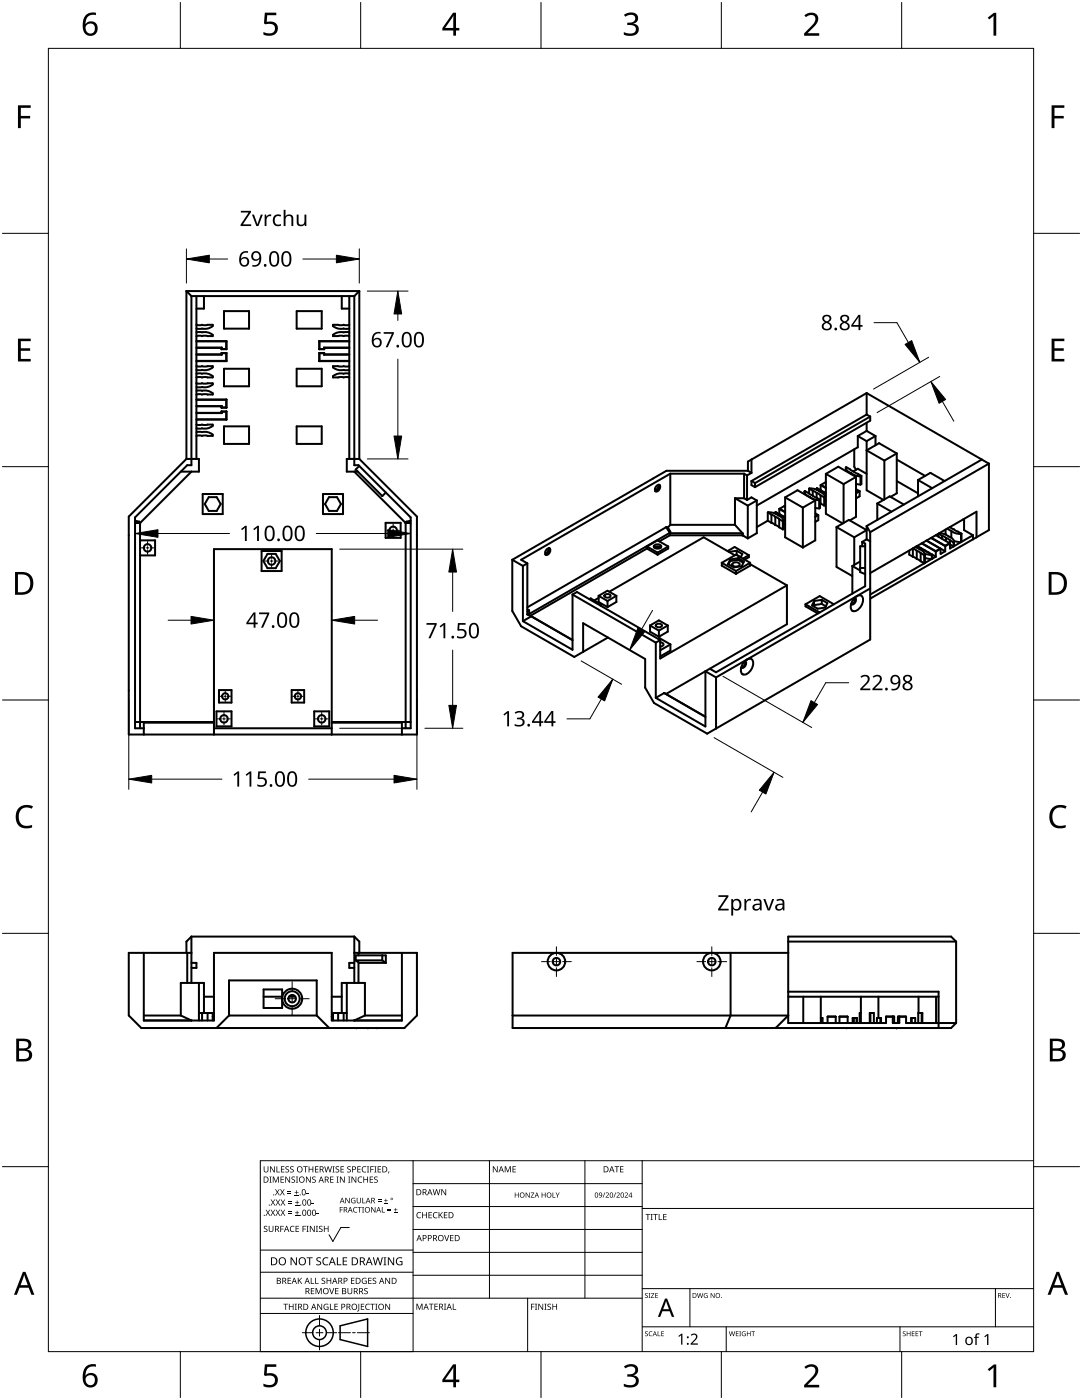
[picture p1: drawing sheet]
<svg xmlns="http://www.w3.org/2000/svg" width="216mm" height="279mm" viewBox="0 0 216 279" stroke-linecap="round" stroke-linejoin="round" font-family="sans-serif">
<g fill="none" stroke="#000" stroke-width=".4">
<path d="M37.2 58.1v33.5M37.2 58.1l1 1M37.2 58.1h34.5M38.2 59.1v33.7h-.8l-10.5 10.5v42h1.8M38.2 59.1h32.5M39.2 59.1v32.5M40.7 59.1v2.5h-1.5M68.2 59.1v2.5h1.5M69.7 59.1v32.5M70.7 59.1v33.7h.8l10.4 10.5v42h-1.7M71.7 58.1v33.5M71.7 58.1l-1 1"/>
<path d="M39.2 78l.3-.1a4.7 4.7 0 0 1 2.9 .6v.2h-3.2M39.2 74.6l.3-.1a4.7 4.7 0 0 1 2.9 .6v.2h-3.2M39.2 66.3h.3a4.7 4.7 0 0 1 2.9 .5v.3h-3.2M39.2 78.7h.1M39.2 67.1h.1M39.2 70.8h5M39.2 72h5.9M39.2 79.7h6M39.2 72.1h6M39.2 69.4h5M39.2 73.1h.1M39.2 70.7h5"/>
<path d="M39.2 64.8h.1M39.2 79.8h5.9M39.2 75.3h.1M39.2 76.5h.1M39.2 68.1h6M39.2 68.1h5.9M39.2 73.1h3.2v.2a4.6 4.6 0 0 1-3.2 .5M39.2 64.8h3.2v.3a4.6 4.6 0 0 1-3.2 .5M39.2 76.5h3.2v.2a4.6 4.6 0 0 1-3.2 .5M44.2 69.4v.3M44.2 70.5v.2M44.2 69.7h1"/>
<path d="M44.2 70.5h.1M44.2 70.7v.1M44.2 70.5h1M44.2 70.5h.9M44.2 70.5v.3M44.2 69.4h.1M44.2 69.7h.9M44.2 69.7h.1M44.7 73.6h5v3.5h-5zM44.7 62.1h5v3.5h-5zM45.1 68.1v1.6M45.1 70.5v1.5"/>
<path d="M45.1 79.8v1.5M45.1 72l.1 .1M45.1 69.7h.1M45.2 68.1v1.6M45.2 70.5v1.6M45.2 79.7v1.7M45.2 70.5h-.1M45.2 68.1h-.1M45.2 79.7l-.1 .1M59.2 73.6h5v3.5h-5zM59.2 62.1h5v3.5h-5zM63.7 72.1h6"/>
<path d="M63.7 69.7h1M63.7 70.5h.1M63.7 68.1v1.6M63.7 70.5v1.6M63.7 70.5h1M63.7 68.1h6M63.7 68.1h.1M63.7 72h6M63.7 70.5h.9M63.7 69.7h.1M63.7 70.5v1.5M63.7 69.7h.9"/>
<path d="M63.7 72v.1M64.6 70.8h5.1M64.6 69.4v.3M64.6 70.5v.3M64.6 69.4h5.1M64.6 69.7h.1M64.6 69.4h.1M64.7 69.4v.3M64.7 70.5v.2M64.7 70.7l-.1 .1M64.7 70.7h5M64.7 69.4h5"/>
<path d="M64.7 70.5h-.1M69.7 64.8h-3.3v.3a4.6 4.6 0 0 0 3.3 .5M69.7 73.1h-3.3v.2a4.6 4.6 0 0 0 3.3 .5M69.7 67.1h.1M69.7 73.1h.1M69.7 64.8h.1M69.7 75.3h.1M69.7 74.6l-.3-.1a4.7 4.7 0 0 0-3 .6v.2h3.3M69.7 66.3h-.3a4.7 4.7 0 0 0-3 .5v.3h3.3M172.9 78.4v4.3M172.9 78.4l24.4 14.1M172.9 78.4l-23 13.3"/>
<path d="M37.2 91.6l-11.5 11.5v43.5h57.5v-43.5l-11.5-11.5M37.2 91.6h2.5v2.5h-3.6M38.2 94.1h.1M38.2 94.1l-10.2 10.2M39.2 86.2h.3a4.7 4.7 0 0 1 2.9 .5v.3h-3.2M39.2 82.4h5M39.2 83.7h5.9M39.2 81.1h5M39.2 84.7h.1M39.2 83.7h6M39.2 87h.1M39.2 81h5"/>
<path d="M39.2 84.7h3.2v.3a4.6 4.6 0 0 1-3.2 .5M40.4 98.6h4v4h-4zM41.7 99.2h1.5l.8 1.4-.8 1.4h-1.5l-.8-1.4zM44.2 82.4h.1M44.2 81.1v.3M44.2 82.1v.3M44.2 82.1v.1M44.2 81.4h1M44.2 82.1h1M44.2 81v.1M44.2 81.3v.1M44.2 82.2h.9"/>
<path d="M44.2 81v.3M44.2 82.2v.2M44.2 81.3h.9M44.7 85.1h5v3.5h-5zM45.1 81.3l.1 .1M45.1 82.2v1.5M45.1 83.7h.1M45.2 82.1v1.6M45.2 82.1l-.1 .1M59.2 85.1h5v3.5h-5zM64.4 98.6h4v4h-4zM65.7 99.2h1.5l.8 1.4-.8 1.4h-1.5l-.8-1.4z"/>
<path d="M70.7 94.1h.1M70.7 94.1l10.2 10.3M71.7 93l-.7 .7 5.3 5.3 .7-.7M71.7 91.6h-2.5v2.5h2.2M131 97l.6-.2a.87 .87 0 0 1-.8 1.3 .75 .75 0 0 1 .2-1.1zM131.5 96.7a.97 .97 0 0 1-.7 1.3zM133.7 94.5v10.2M133.7 94.5l-29.7 17.2 1.2 .7M133.7 94.5h14.8M146.7 99.4l2.5 1.5M146.7 99.4h1.8M146.7 99.4v5.3"/>
<path d="M148.5 94.5v4.9M148.5 94.5l.6 .4M148.5 99.4l.6 .4M149.1 99.8l.8-.5 1.1 .6M149.1 94.9v4.9M149.2 94h-16.2l-30.8 17.7M149.2 94l.7 .4M149.9 96l.8 .4M149.9 94.4l-.8 .5M149.9 91.7v2.7M149.9 96v.8l.8 .4M149.9 91.7l-.7 .4v1.9"/>
<path d="M150.7 96.4v.8M151 99.9l-1.8 1M151 99.9v6.5l-1.8 1M156.7 99.3l2.4-1.5 3.6 2.1M156.7 99.3v7.9l3.5 2.1M156.7 99.3l3.5 2M160.5 98.1v.5M161.4 97.5a2.46 2.46 0 0 1 2.1 .6 1.6 1.6 0 0 1 1.1 1.1M161.4 97.5v1M161.4 97.5l.8 .4M161.6 99.2l1 .5 .9 .1M161.6 99.2a1.16 1.16 0 0 1-1.1-1.1l3.1 1.6"/>
<path d="M161.6 99.2v.1M162.2 97.9v1M162.2 97.9l.8 .5M162.7 99.9v7.9l-2.5 1.5M162.7 99.9l-2.5 1.4M162.9 97.5v.2M163 98.4l.7 .4M163 98.4v.9M163 97.7v-.3l1.8 1M163.5 99.8v1.7M163.6 99.7l-.1 .1M163.6 99.7v1.7l-.1 .1"/>
<path d="M163.7 98.8v1.7M163.7 98.8l.8 .5M163.7 96.8l.1 1 1 .7M163.7 96.8l1.1 .6M163.8 96.8l1 .5M163.8 96.8h-.1M164.5 99.3v1.6M164.6 99h.2M164.6 99.8l.2 .1M164.6 99.2v1.6l-.1 .1M164.6 99.2l-.1 .1M164.8 96.3l-1 .5"/>
<path d="M164.8 94.6v7.9l3.4 2M164.8 94.6l3.5 2M164.8 94.6l2.5-1.5 3.5 2.1M168.3 96.6v7.8M168.8 93.3v.7M169.8 94.4a1.16 1.16 0 0 1-1-1.1l3.1 1.7M169.8 94.4v.2M169.8 94.4l.7 .4 1.2 .3M170.3 94.1l.9-.5 1.7 1M170.5 89.7v3.4l.3 .7M170.8 95.2l-2.5 1.4M170.8 97.6l.7 .4"/>
<path d="M170.8 95.2v7.9l-1.2 .8M170.8 96.6l.9 .1M171.2 87l1.7 1M171.2 87v2.3l-20.2 11.6M171.5 98h.1M171.5 98l-.7 .4M171.5 98v1.1l-.7 .4M171.7 95.1v1.6M171.9 95v1.6l-.2 .1M171.9 95l-.2 .1M172.9 84.4v1.6M172.9 88v9.8l3.4 2"/>
<path d="M172.9 86l-1.7 1M172.9 86l1.8 1M172.9 82.7l.7 .4M172.9 82.7l-23 13.3M173.6 83.1v.9l-22.9 13.2M173.6 83.1l-22.9 13.3M174.7 87l-1.8 1M174.7 87v1.9M176.5 91.9v7.8M178.9 90.5v7.9l-1.2 .8M178.9 90.5l-3.5-2.1-2.5 1.5 3.6 2M178.9 90.5l-2.4 1.4"/>
<path d="M178.9 96l4.3 2.4M178.9 91.7l5.7 3.3M183.2 95.8l2.5-1.4 2.8 1.6M183.2 95.8l2.8 1.6M183.2 95.8v3.3M195.9 91.7l-23 13.3M197.3 92.5l-23.7 13.7M197.3 92.5v13.3l-2.5 1.4M26.9 104.4h1M26.9 103.9l.9 .2 .2 .2M27.9 107.8h3v3h-3M27.9 104.4v40.9"/>
<path d="M28 104.3l-.1 .1M52.2 110h4v4h-4zM53.4 110.5h1.6l.8 1.5-.8 1.4h-1.6l-.8-1.4zM76.9 104.3h3v3h-3zM80.9 104.4v40.9M80.9 104.4h1M81.9 103.9l-.8 .2-.2 .2M102.2 111.7v10.2l1.8 3.1 10.6 6.1 6.7-3.9M102.2 111.7l2.1 1.2M104.3 112.9v11.1M105.2 112.4l-.9 .5M105.2 112.4v10.2l.8 .4-1.7 1"/>
<path d="M109.1 109.6l.6-.2a.87 .87 0 0 1-.8 1.3 .75 .75 0 0 1 .2-1.1zM109.6 109.4a.97 .97 0 0 1-.8 1.3zM114.2 118.7l.9-.6 16.6 9.6M114.2 118.7v11l-9.9-5.7M114.2 118.7l16.7 9.6M117.6 119.6l.3-.2 2.1 1.2M119.5 118.9l1.7 1M119.5 118.9v1.2l1.7 1.1M119.5 119.3l-.9 .5M119.5 118.9l1.7-1 1.8 1M120.7 118.7a.79 .79 0 0 1 1.1 .2 .72 .72 0 0 1-1.2 0zM121.2 119.9v1.3"/>
<path d="M123 118.9v1.2l-1.8 1.1M123 118.9l-1.8 1M129.1 109.5l2.1 1.2M129.1 109.5l-23.3 13.4M129.1 109.1v.4M129.1 109.1l2.1-1.3 2.1 1.3M129.1 109.1l2.1 1.2M130.5 108.9l.7-.3a.54 .54 0 0 1 .7 .6l-.7 .3a.54 .54 0 0 1-.7-.6zM130.5 109.3l.7-.3 .7 .3M130.6 109.3h1.2M131.2 110.3v.4M133 105.2l.7 1"/>
<path d="M133 105.2l.3 .1M133 105.2l-27.8 16M133 105.2l.7 1.1-28.1 16.3v-.8M133.3 105.3l.4 .8v.3h14.5M133.3 109.1v.4l-2.1 1.2M133.3 109.1l-2.1 1.2M133.7 106.2v.1M133.7 106.8h14.5M133.7 106.2v.6M133.7 106.8l-2.1 1.2M133.7 104.7l-.4 .6M133.7 104.7h13"/>
<path d="M144 112.3l2.9 1.7M144 112.3l2.9-1.6 2.8 1.6M144 112.3v.6l2.9 1.6M145.2 110l1.4-.8 2.8 1.6M145.7 111.6v.4M145.7 112l-.3 .6M146.2 112.5l.7-.3a.54 .54 0 0 1 .6 .6l-.6 .3a.54 .54 0 0 1-.7-.6zM146.6 110.8l-6.2-3.6-18.8 10.9M146.7 104.7l1.5 1.7M146.7 110.8h-.1M146.9 114v.5M147 109.9v.8"/>
<path d="M147 110.7l.8 .5M147 110.7h-.1M147 109.9l1.1 .7-.3 .6M147 109.9l-1.5 .3M147.3 111.4l1.1 .7-.4 .9-1.6 .2-1.1-.6 .4-1M147.3 111.7l1 .6M147.3 111.4l-1.6 .2M147.3 111.4v.3M147.3 111.7l-1.6 .3M148.2 106.8l1 .6M148.2 106.4v.4M149.2 100.9v6.5"/>
<path d="M149.4 110.8v.4l-.8 .5M149.4 110.8l-1.2 .7M149.7 112.3v.6l-2.8 1.6M149.7 112.6l7.3 4.2M149.7 112.3l-2.8 1.7M153.2 102.3a2.46 2.46 0 0 1 2 .5 1.6 1.6 0 0 1 1.2 1.1M153.2 102.3v1.6M153.2 102.3l.7 .4M153.2 103.9l.7 .4M153.2 103.9l-2.2 1.3M153.9 102.7l.8 .5M153.9 104.3l.8 .5"/>
<path d="M153.9 102.7v1.6M154.7 102.3v.2M154.7 102.2l2 1.1M154.7 102.2v.3M154.7 103.2l.8 .4M154.7 104.8l.8 .4M154.7 103.2v1.6M155.5 103.6v1.6M155.5 103.6l.7 .4M155.5 105.2l.7 .5M155.5 101.6v1M155.5 101.6l1.2 .6"/>
<path d="M155.5 102.6l1.2 .7M155.6 101.5l-.1 .1M155.6 101.5l1.1 .7M156.2 104v1.7M156.3 103.7l.4 .1M156.4 104.6l.3 .1M156.4 103.9l-.2 .1M156.4 103.9v1.7l-.2 .1M156.7 101.1l-.2-.1-.9 .5M157 116.8v7.8l-15.4 8.9M157 116.8l-25.3 14.6v-3.7M160.2 101.3v8"/>
<path d="M162.4 119.9v.9M162.7 102.4l.5 .4M162.7 101.3l.8 .2M163.2 102.8h.1M163.2 102.8l-.5 .3M163.3 102.8v1l-.6 .4M163.3 102.8l-.6 .3M163.6 100.4l.1 .1M163.7 100.5l.8 .4M164 119.7l1.1 .7-.4 .8-1.6 .3-1.1-.7 .4-.9M164 119.7l-1.6 .2M164 119.7v.8"/>
<path d="M166.9 105.2l3.6 2M166.9 105.2l2.5-1.4 3.5 2-2.4 1.4M166.9 105.2v7.9l3.2 1.9M170.1 113l1.5 .9M170.1 113v5.5M170.3 119.6l.3 .2M170.4 119.4a1.07 1.07 0 0 1 1.7-.3 2.34 2.34 0 0 1-1.7 2.9 .83 .83 0 0 1-.6-1.1l.3-1zM170.5 107.2v5.5M170.6 119.3a.76 .76 0 0 1 .1 .9 .76 .76 0 0 1-.9 .4 .97 .97 0 0 0 .8-1.3zM171.6 113.4h1M171.6 112.1l-1.5 .9M172 108.1v.9"/>
<path d="M172 108.1l.6 .4v8.5l-29.7 17.2-1.3-.7M172.6 109h-1v5.2l1 .4M172.9 105v2.6M172.9 105l.7 1.2M172.9 107.6l-.9 .5M172.9 107.6l.7 .4M173.6 106.2v21.4l-30.7 17.8M173.6 117.4l-30.7 17.8M175 100.5l2.5-1.4 2.9 1.6M175 100.5l2.9 1.6M175 100.5v3.3M181.4 109.9v.8l.7 .4"/>
<path d="M182.1 109.5h.1M182.1 111.1l.8 .5M182.1 109.5l.8 .4M182.1 109.5v1.6M182.7 109.2l.8 .4a1.16 1.16 0 0 1 1 1.1l-.1 .1M182.8 109.2v-.1l.1 .2M182.9 111.6l.8 .4M182.9 109.9l.8 .5M182.9 109.9v1.7M183 109l3.7 2.1M183.7 110.4l.7 .4M183.7 112l.7 .4"/>
<path d="M183.7 110.4v1.6M183.7 109.4l1.6 .9M183.9 108.4l2.8 1.7 1-.6M184 108.4l2.7 1.6M184.4 112.4l-10.8 6.3M184.4 110.8v1.6M184.5 110.5l1.4 .2M184.5 111.3l1.4 .3M184.5 112.3v.1M184.5 110.7v1.7M184.9 107.9l2.7 1.6M184.9 107.9l3.7 2.1"/>
<path d="M185.8 107.4l2.8 1.6 .9-.6M185.8 107.3l2.8 1.6M185.9 110.7h.1v.8l.7-.4M185.9 111.6l-1.4 .8M185.9 110.7v.9M186.7 106.8l2.8 1.6M186.7 110v1.1M187.4 106.4a4.5 4.5 0 0 1 2.9 1.4v.4M187.6 109.5l-.9 .5M187.6 109.5h.1M187.7 109.5v1l.9-.5M188 106.9l.8 .5"/>
<path d="M188 106.9l-.7-.4v.6M188 106.9v.6M188.6 108.9v1.1M188.7 105.7v1M188.8 107.4l.7 .4M188.8 107.4v.6M189 105.5l.8 .4M189.5 108.4l-.9 .5M189.5 107.8l.1 1.7 .7-.4M189.5 107.8l.8 .4M189.6 105.2l2.3 1.3M189.6 108.6l.7 .5"/>
<path d="M189.8 105.9l1 .6 1 .1M189.8 105.9v1.4M190.3 108.2v.9M190.3 107.9l1.5 .3M190.4 109h.1M190.4 108.1v.9M191.8 108.2l-1.4 .8M191.8 106.6v1.6M191.9 106.5v1.6l2.2-1.3M191.9 106.5l-.1 .1M192.2 103.7l.2 .1M192.4 103.6v2.2l1.7 1"/>
<path d="M194.1 106.8v.8M194.8 107.2l-21.2 12.3M194.8 107.2v-5.1l-21.2 12.3M43.7 137.7h2.5v2.5h-2.5zM58.2 137.7h2.5v2.5h-2.5zM105.2 122.6l9 5.1M105.2 121.6l.4 .2M105.6 121.8l-.4 .2M116.4 130.1v-5.7l12.3 7.1v5.7l1.8 3.1 10.6 6.1 1.8-1M120 120.6l-.3 .2M120 120.6v.4M129.7 124.8l1.8 1.1"/>
<path d="M129.7 124.8v1.3l1.8 1M129.7 124.8l1.8-1 1.7 1M130.9 128.3v11M130.9 124.7a.79 .79 0 0 1 1.2 .1 .72 .72 0 0 1-1.3 0zM131.4 127.5l.3-.1 2.1 1.2M131.5 125.9v1.2M131.7 128.2l.6 .2 .1 .2-.1 .2-.6 .2M131.7 127.7l-.8 .6M132.5 138.3l8.3 4.8M132.5 138.3l-1.6 1M132.5 138.3l.1 .1M133.2 124.8l-1.7 1.1"/>
<path d="M133.2 124.8v1.3l-1.7 1M133.8 128.6v1.2l-2.1 1.2M133.8 128.6l-2.1 1.2M140.8 134l-7.9 4.5M140.8 134v11l-9.9-5.7M140.8 134l2.1 1.2M141.6 133.5l-.8 .5M142.9 135.2v10.2M148.5 132.1a1.07 1.07 0 0 1 1.7-.3 2.34 2.34 0 0 1-1.7 2.8 .83 .83 0 0 1-.7-1.1l.4-1zM148.6 132a.76 .76 0 0 1 .1 .9 .76 .76 0 0 1-.8 .3 .97 .97 0 0 0 .7-1.2zM160.7 120.6v.4l2.5 1.4M160.7 120.6l2.9-1.6 2.8 1.6"/>
<path d="M160.7 120.6l2.9 1.6M162.4 120.8l-.1 .2M164 120.5l.8 .5M164 120.5l-1.6 .3M26.9 144.1h15.8M42.7 144.2h-14v2.4M42.7 146.6v-37h23.5v37M42.7 145.3h23.5M43.2 142h3v3h-3zM62.7 142h3v3h-3zM66.2 144.2h14v2.4M66.2 144.1h15.7"/>
<path d="M28.7 190.2v13.5h14v-13.5h23.5v13.5h14v-13.5M37.4 190.2v6M38.2 186.9h32.5M38.2 186.9v9.3M38.2 190.2h-12.5v12.5l2.5 2.5h52.5l2.5-2.5v-12.5h-12.5M38.2 186.9l-1 1v2.3M38.2 192.2h1v1h-1M39.7 196.2v7.5M40.7 198.9h2M52.6 198.9h3.7M52.6 197.5h3.7v3.7h-3.7zM57.7 198.9h1.2"/>
<path d="M66.2 198.9h2M69.2 196.2v7.5M70.7 186.9v9.3M70.7 192.2h-1v1h1M70.7 186.9l1 1v2.3M71 191.7h5.3M71 191.7l.7 .5h5.3M71 191.7v-1h6v1.5M71.5 190.2v.5M71.5 192.1v4.1M76.3 191.7l.7 .5M76.3 190.7v1"/>
<path d="M145.8 190.2v12.5l-1.1 2.5M157.3 198.9h30M157.3 190.2h-55v15h87.5l1-1M157.3 187.9h33.5M157.3 197.9h30v7.3M160.3 198.9v5.3M163.8 198.9v5.3M171.8 198.9v5.3M175.3 198.9v4.3M183.3 198.9v3.3M186.8 198.9v5.3M190.8 187.9l-1-1h-32.5v17.3h16.2v-2h.9v2"/>
<path d="M190.8 187.9v16.3M28.7 202.7h7.4M36.1 202.7l2.1 1M38.2 203.7h.1M39.7 202.2h2.7v1.5M40.3 202.2v1.5M40.7 202.2v-6h-4.6v6.5M41.4 202.2v1.5M42.4 202.9h.3M45.7 202.7h17.5M45.7 202.7v-7h17.5v7M45.7 202.7l-2.5 2.5"/>
<path d="M63.2 202.7l2.5 2.5M66.2 202.9h.2M67.5 202.2v1.5M68.2 202.2v-6h4.6v6.5M68.6 202.2v1.5M69.2 202.2h-2.8v1.5M70.7 203.7h.1M71.2 205.2h.1M72.8 202.7h7.4M72.8 202.7l-2.1 1M73.4 205.2h.1M75.2 205.2h.1"/>
<path d="M102.3 202.7h55l-2.5 2.5M163.8 203.2h.3v1M163.9 203.2v1M165.1 202.9h1.7M165.1 202.9v1.3M166.8 202.9v1.3M167.5 202.9h1.6M167.5 202.9v1.3M168.9 205.2h.1M169.1 202.9v1.3M170.1 204.2v-1h.8v1M170.4 203.2v1"/>
<path d="M171.8 202.2h-.2v2M173.7 202.2v2h2v-1M176.8 202.9h1.6M176.8 202.9v1.3h-1v-1h-.8v1M178.1 202.9v1.3h1.3l.1-1.3M178.4 202.9v1.3M178.9 205.2h.1M179.2 202.9h1.6M179.2 202.9v1.3M180.8 202.9v1.3h1v-1h.8v1M183.2 204.2v-2h.8v2h6.8M183.9 202.2v2h-2v-1"/>
<circle cx="29.4" cy="109.3" r=".75"/>
<circle cx="54.2" cy="112" r=".75"/>
<circle cx="78.4" cy="105.8" r=".75"/>
<circle cx="44.9" cy="139" r=".63"/>
<circle cx="59.4" cy="139" r=".63"/>
<circle cx="44.7" cy="143.5" r=".75"/>
<circle cx="64.2" cy="143.5" r=".75"/>
<circle cx="58.3" cy="199.3" r="2"/>
<circle cx="58.3" cy="199.3" r=".75"/>
<circle cx="58.3" cy="199.3" r="1.5"/>
<circle cx="111" cy="191.9" r="1.75"/>
<circle cx="111" cy="191.9" r=".75"/>
<circle cx="142" cy="191.9" r="1.75"/>
<circle cx="142" cy="191.9" r=".75"/>
</g>
<circle cx="148.2" cy="106.8" r=".2" fill="#000"/>
<g fill="none" stroke="#000" stroke-width=".2">
<path d="M82.4 231.6v38.1h-30.5v-38.1h154.3M82.4 236.2h45.7M97.7 231.6v27.5M116.7 231.6v27.5M128.1 231.6v38.1M51.9 259.1h76.2M51.9 253.9h30.5M51.9 249.5h30.5M69.7 245h-1.7l-1.6 2.8-.7-1.4M82.4 240.8h45.7M82.4 245.4h45.7M82.4 249.9h45.7"/>
<path d="M82.4 254.5h45.7M105.3 259.1v10.6M128.1 257.2h78.1M128.1 241.2h78.1M137.7 257.2v7.6M198.6 257.2v7.6M51.9 262.1h30.5M60.3 266h2.1M63.1 266h1.3M63.8 262.5v2.1M63.8 265.3v1.4M63.8 267.3v2.1"/>
<path d="M65.1 266h2.1M67.5 266h2.4M70.3 266h.6M71.3 266h2.4M128.1 264.8h78.1M144.9 264.8v4.9M179.6 264.8v4.9"/>
</g>
<g fill="#000">
<path d="M52.6 232.8h.2v.8a.32 .32 0 0 0 .3 .3 .32 .32 0 0 0 .3-.3v-.8h.2v.8a.47 .47 0 0 1-.5 .4 .47 .47 0 0 1-.5-.5zM53.8 234.8h.4l-.1 .1v1l.1 .1h-.4l.1-.1v-1zM53.9 232.8h.2l.6 1v-1h.1v1.2h-.1l-.7-1v1h-.1zM54.4 234.8h.3l.3 1 .4-1h.2v1.2h-.1v-1l-.4 1h-.1l-.4-1v1h-.2zM55.2 232.8h.1v1h.6v.2h-.7zM54.9 237.3h.1l.3 .5 .3-.5h.2l-.4 .6 .4 .7h-.1l-.4-.6-.3 .6h-.1l.4-.7zM56 234.8h.7v.1h-.6v.4h.5v.2h-.5v.4h.6v.1h-.7zM56.1 232.8h.6v.1h-.5v.4h.5v.1h-.5v.4h.5v.2h-.6zM55.9 237.3h.1l.3 .5 .3-.5h.2l-.4 .6 .4 .7h-.1l-.4-.6-.3 .6h-.2l.5-.7zM57.4 238.1h.8v.1h-.8zM57.4 237.7h.8v.1h-.8zM57.5 239.8h.8v.1h-.8z"/>
<path d="M57 232.9l.4-.1h.3l-.1 .1a.25 .25 0 0 0-.4-.1 .25 .25 0 0 0 0 .4 .4 .4 0 0 1 .5 .3 .4 .4 0 0 1-.3 .5 .4 .4 0 0 1-.5-.2h.2a.27 .27 0 0 0 .4-.1 .27 .27 0 0 0-.3-.3l-.2-.2zM56.9 234.8h.2l.6 1v-1h.2v1.2h-.2l-.6-1v1h-.2zM57.9 232.9l.5-.1h.2v.1a.25 .25 0 0 0-.4-.1 .25 .25 0 0 0 0 .4 .4 .4 0 0 1 .4 .3 .4 .4 0 0 1-.2 .5 .4 .4 0 0 1-.5-.2h.1a.27 .27 0 0 0 .5-.1 .27 .27 0 0 0-.4-.3l-.2-.2zM58.8 238.4h.8v.2h-.8zM58.2 234.9l.4-.1 .3 .1-.1 .1a.25 .25 0 0 0-.4-.1 .25 .25 0 0 0 0 .4 .4 .4 0 0 1 .5 .3 .4 .4 0 0 1-.3 .5 .4 .4 0 0 1-.5-.3l.2 .1a.27 .27 0 0 0 .4-.2 .27 .27 0 0 0-.3-.3l-.2-.2zM59.1 237.5h.1v.4h.4v.1h-.4v.4h-.1v-.4h-.3v-.1h.3zM59.2 239.6h.2v.3h.3v.2h-.3v.3h-.2v-.3h-.3v-.2h.3zM59 234.8h.5l-.2 .1v1l.2 .1h-.5l.2-.1v-1zM60.5 232.8h.9v.1h-.4v1.1h-.1v-1.1h-.4zM61.2 238h.4v.2h-.4zM61.1 234.8h.1l.7 1v-1h.1v1.2h-.2l-.6-1v1h-.1zM61.6 232.8h.1v.5h.7v-.5h.1v1.2h-.1v-.6h-.7v.6h-.1z"/>
<path d="M62.3 234.9l.5-.1 .2 .1v.1a.25 .25 0 0 0-.4-.1 .25 .25 0 0 0 0 .4 .4 .4 0 0 1 .4 .3 .4 .4 0 0 1-.2 .5 .4 .4 0 0 1-.5-.3l.1 .1a.27 .27 0 0 0 .5-.2 .27 .27 0 0 0-.4-.3l-.2-.2zM62.9 232.8h.6v.1h-.5v.4h.5v.1h-.5v.4h.5v.2h-.6zM64.7 232.8h.2l.2 1 .3-1h.2l.2 1 .3-1h.1l-.3 1.2h-.1l-.3-1.1-.3 1.1h-.2zM65.9 234.8h.6v.1h-.5v.4h.5v.2h-.5v.4h.5v.1h-.6zM66.3 232.8h.5l-.2 .1v1l.2 .1h-.5l.2-.1v-1zM67.2 234.8h.4l-.1 .1v1l.1 .1h-.4l.1-.1v-1zM67 232.9l.4-.1h.3l-.1 .1a.25 .25 0 0 0-.4-.1 .25 .25 0 0 0 0 .4 .4 .4 0 0 1 .5 .3 .4 .4 0 0 1-.3 .5 .4 .4 0 0 1-.5-.2h.2a.27 .27 0 0 0 .4-.1 .27 .27 0 0 0-.3-.3l-.2-.2zM67.9 232.8h.7v.1h-.5v.4h.5v.1h-.5v.4h.5v.2h-.7zM67.8 234.8h.2l.7 1-.1-1h.2v1.2h-.2l-.6-1v1h-.2zM69.5 234.8h.4l-.1 .1v1l.1 .1h-.4l.1-.1v-1zM69.3 232.9l.4-.1h.3l-.1 .1a.25 .25 0 0 0-.3-.1 .25 .25 0 0 0 0 .4 .4 .4 0 0 1 .4 .3 .4 .4 0 0 1-.3 .5 .4 .4 0 0 1-.4-.2h.1a.27 .27 0 0 0 .5-.1 .27 .27 0 0 0-.4-.3l-.2-.2zM70.2 239.2l.5-.2 .2 .1v.1a.45 .45 0 0 0-.7 .4 .45 .45 0 0 0 .6 .4v-.3h-.2v-.1h.3v.5a.6 .6 0 0 1-.8-.1 .6 .6 0 0 1 .1-.8z"/>
<path d="M70.1 234.8h.2l.7 1v-1h.1v1.2h-.2l-.6-1v1h-.2zM71.5 235l.5-.2 .3 .1-.1 .1a.49 .49 0 0 0-.7 .4 .49 .49 0 0 0 .7 .5 .52 .52 0 0 1-.6 0 .52 .52 0 0 1-.2-.6zM71.3 232.8h.7v.1h-.6v.4h.5v.1h-.5v.4h.6v.2h-.7zM71.2 239.1h.1v.7a.28 .28 0 0 0 .3 .2 .28 .28 0 0 0 .3-.2v-.7h.1v.7a.42 .42 0 0 1-.4 .4 .42 .42 0 0 1-.4-.4zM72.3 232.9l.5-.2 .3 .1-.1 .1a.49 .49 0 0 0-.7 .5 .49 .49 0 0 0 .8 .4 .52 .52 0 0 1-.7 .1 .52 .52 0 0 1-.2-.6zM72.5 234.8h.2v.5h.6v-.5h.1v1.2h-.1v-.5h-.6v.5h-.2zM73.2 232.8h.5l-.2 .1v1l.2 .1h-.5l.2-.1v-1zM73.9 232.8h.7v.1h-.6v.4h.5v.2h-.5v.5h-.1zM73.8 234.8h.6v.1h-.5v.4h.5v.2h-.5v.4h.5v.1h-.6zM74.7 232.8h.4l-.1 .1v1l.1 .1h-.4l.1-.1v-1zM75.4 239.7h.7v.1h-.7zM75.4 239.4h.7v.1h-.7z"/>
<path d="M74.7 234.9l.4-.1 .3 .1-.1 .1a.25 .25 0 0 0-.4-.1 .25 .25 0 0 0 0 .4 .4 .4 0 0 1 .5 .3 .4 .4 0 0 1-.3 .5 .4 .4 0 0 1-.5-.3l.2 .1a.27 .27 0 0 0 .4-.2 .27 .27 0 0 0-.3-.3l-.2-.2zM75.4 232.8h.6v.1h-.5v.4h.5v.1h-.5v.4h.5v.2h-.6zM76.9 239.2h.2v.3h.3v.2h-.3v.3h-.2v-.3h-.3v-.2h.3zM77.5 233.8h.2l-.3 .4zM86.3 237.3h.2l.2 1.1 .3-1.1h.2l.3 1.1 .2-1.1h.2l-.3 1.2h-.2l-.3-1-.3 1h-.1zM88.1 237.3h.1l.7 1v-1h.1v1.2h-.2l-.6-1v1h-.1zM98.3 232.8h.2l.7 1v-1h.1v1.2h-.2l-.6-1v1h-.2zM100.7 232.8h.2l.4 .9 .4-.9h.2v1.2h-.1v-1.1l-.4 1.1h-.1l-.4-1.1v1.1h-.2zM102.3 232.8h.6v.1h-.5v.4h.5v.1h-.5v.4h.5v.2h-.6zM102.7 238h.1v.4h.6v-.4h.1v1h-.1v-.5h-.6v.5h-.1zM104.9 238h.1l.6 .8v-.8h.1v1h-.1l-.6-.8v.8h-.1zM105.9 238h.7l-.6 .9h.6v.1h-.7l.5-.9h-.5z"/>
<path d="M108.1 238h.1v.4h.5v-.4h.2v1h-.2v-.5h-.5v.5h-.1zM110.3 238h.1v.9h.4v.1h-.5zM110.9 238h.1l.3 .5 .2-.5h.2l-.4 .6v.4h-.1v-.4zM120.6 238h.2l-.4 1h-.1zM120.9 238.1a.37 .37 0 0 1 .6 0 .37 .37 0 0 1-.3 .6l-.2 .2h.5v.1h-.7l.3-.4a.27 .27 0 0 0 .3-.3 .27 .27 0 0 0-.4-.2zM122.8 238h.1l-.4 1h-.1zM122.6 232.8h.9v.1h-.3v1.1h-.2v-1.1h-.4zM123 238.1a.37 .37 0 0 1 .6 0 .37 .37 0 0 1-.2 .6l-.2 .2h.5v.1h-.7l.3-.4a.27 .27 0 0 0 .3-.3 .27 .27 0 0 0-.4-.2zM123.7 232.8h.7v.1h-.5v.4h.5v.1h-.5v.4h.5v.2h-.7zM124.7 238.1a.37 .37 0 0 1 .6 0 .37 .37 0 0 1-.3 .6l-.2 .2h.5v.1h-.7l.3-.4a.27 .27 0 0 0 .3-.3 .27 .27 0 0 0-.4-.2zM52.7 244.8l.4-.2 .3 .1-.1 .1a.25 .25 0 0 0-.4-.1 .25 .25 0 0 0 0 .4 .4 .4 0 0 1 .5 .3 .4 .4 0 0 1-.3 .5 .4 .4 0 0 1-.5-.2h.2a.27 .27 0 0 0 .4-.1 .27 .27 0 0 0-.3-.3l-.2-.2zM53 241.4h.2l.3 .5 .3-.5h.1l-.4 .6 .4 .6h-.1l-.3-.5-.4 .5h-.1l.4-.6z"/>
<path d="M53.6 244.6h.2v.8a.32 .32 0 0 0 .3 .3 .32 .32 0 0 0 .3-.3v-.8h.2v.8a.47 .47 0 0 1-.5 .5 .47 .47 0 0 1-.5-.5zM54 241.4h.2l.3 .5 .3-.5h.1l-.4 .6 .4 .6h-.1l-.4-.5-.3 .5h-.1l.4-.6zM54 239.4h.2l.3 .5 .3-.5h.1l-.4 .6 .5 .6h-.2l-.3-.5-.4 .5h-.1l.4-.6zM55 241.4h.2l.2 .5 .3-.5h.2l-.4 .6 .4 .6h-.1l-.4-.5-.3 .5h-.1l.4-.6zM55 239.4h.2l.3 .5 .3-.5h.1l-.4 .6 .4 .6h-.1l-.3-.5-.4 .5h-.1l.4-.6zM55.9 244.6h.7v.2h-.5v.4h.5v.1h-.5v.6h-.2zM56 241.4h.1l.3 .5 .3-.5h.2l-.4 .6 .4 .6h-.1l-.4-.5-.3 .5h-.1l.4-.6zM56 239.4h.2l.3 .5 .3-.5h.1l-.4 .6 .4 .6h-.1l-.4-.5-.3 .5h-.1l.4-.6zM57.5 242.2h.8v.1h-.8zM57.5 241.8h.8v.1h-.8zM57.5 240.1h.8v.1h-.8zM57.4 255h.7v.1h-.6v.4h.5v.2h-.5v.4h.6v.1h-.7z"/>
<path d="M58 244.8l.4-.2 .4 .1-.1 .1a.49 .49 0 0 0-.7 .5 .49 .49 0 0 0 .7 .4 .52 .52 0 0 1-.6 .1 .52 .52 0 0 1-.3-.6zM58.9 242.5h.8v.1h-.8zM58.9 240.5h.8v.1h-.8zM58 250.9h.2l.9 1.3v-1.3h.1v1.6h-.2l-.8-1.3v1.3h-.2zM59.2 241.6h.1v.4h.4v.1h-.4v.3h-.1v-.3h-.3v-.1h.3zM59 244.6h.7v.2h-.6v.4h.5v.1h-.5v.4h.6v.2h-.7zM59.4 255h.2v.6l.5-.6h.2l-.5 .5 .5 .7h-.2l-.4-.6-.1 .6h-.2zM60.4 244.6h.6v.2h-.5v.4h.5v.1h-.5v.6h-.1zM61.2 244.6h.4l-.2 .2v.9l.2 .2h-.4l.1-.2v-.9zM61.2 250.9h1.2v.2h-.5v1.4h-.2v-1.4h-.5zM62 255h.2v1.1h.5v.1h-.7zM62.2 240.1h.5v.1h-.5z"/>
<path d="M62 257.1h.7v.1h-.5v.4h.5v.1h-.5v.4h.5v.2h-.7zM61.8 244.6h.2l.7 1.1-.1-1.1h.2v1.3h-.2l-.6-1v1h-.2zM62.9 255h.1v1.1h.6v.1h-.7zM63.2 242.1h.4v.2h-.4zM63 244.6h.5l-.2 .2v.9l.2 .2h-.5l.2-.2v-.9zM63 257.1h.2l.4 1 .4-1h.2v1.2h-.2v-1.1l-.4 1.1h-.1l-.4-1.1v1.1h-.1zM63.2 251.1l.3-.2 .6 .1-.2 .1a.33 .33 0 0 0-.6 .2 .33 .33 0 0 0 .4 .4 .47 .47 0 0 1 .4 .6 .47 .47 0 0 1-.7 .2h-.3v-.2h.2a.35 .35 0 0 0 .6-.2 .35 .35 0 0 0-.5-.4l-.3-.2zM63.7 244.8l.4-.2 .3 .1-.1 .1a.25 .25 0 0 0-.4-.1 .25 .25 0 0 0 0 .4 .4 .4 0 0 1 .5 .3 .4 .4 0 0 1-.3 .5 .4 .4 0 0 1-.5-.2h.2a.27 .27 0 0 0 .4-.1 .27 .27 0 0 0-.3-.3l-.2-.2zM64.2 255.1l.4-.1 .3 .1-.1 .1a.25 .25 0 0 0-.3-.1 .25 .25 0 0 0 0 .4 .4 .4 0 0 1 .4 .3 .4 .4 0 0 1-.3 .5 .4 .4 0 0 1-.4-.3l.1 .1a.27 .27 0 0 0 .5-.2 .27 .27 0 0 0-.4-.3l-.2-.2zM64.5 251.1l.6-.2 .4 .1-.1 .2a.63 .63 0 0 0-.9 .5 .63 .63 0 0 0 1 .6v.2a.83 .83 0 0 1-1.1-.3 .83 .83 0 0 1 .1-1.1zM64.6 244.6h.2v.6h.6v-.6h.2v1.3h-.2v-.6h-.6v.6h-.2zM65.7 257.1h.1l.4 1 .3-1h.2l-.4 1.2h-.2z"/>
<path d="M65.2 255h.1v.5h.6v-.5h.2v1.2h-.2v-.5h-.6v.5h-.1zM67.2 250.9h.2v1.4h.7v.2h-.9zM66.9 257.1h.6v.1h-.5v.4h.5v.1h-.5v.4h.5v.2h-.6zM67.8 240.9h.6v.1h-.5v.4h.5v.1h-.5v.5h-.1zM68.4 250.9h.9v.2h-.7v.5h.6v.2h-.6v.5h.7v.2h-.9zM68.9 239.1h.2l.6 .9v-.9h.1v1h-.2l-.6-.9v.9h-.1zM69.3 257.1h.2v.7a.32 .32 0 0 0 .3 .4 .32 .32 0 0 0 .3-.4v-.7h.2v.7a.47 .47 0 0 1-.5 .5 .47 .47 0 0 1-.5-.5zM70 255h.7v.1h-.5v.4h.5v.2h-.5v.4h.5v.1h-.7zM70.6 241l.4-.1h.3l-.1 .2a.44 .44 0 0 0-.6 .4 .44 .44 0 0 0 .6 .3 .52 .52 0 0 1-.7 0 .52 .52 0 0 1 .1-.8zM71.4 240.9h.8v.1h-.4v1h-.1v-1h-.3zM72.3 239.1h.1v.9h.5v.1h-.6zM72.3 240.9h.3l-.1 .1v.9l.1 .1h-.3l.1-.1v-.9z"/>
<path d="M72.3 255.2l.5-.2 .4 .1-.1 .1a.5 .5 0 0 0-.8 .4 .5 .5 0 0 0 .7 .5v-.4h-.2v-.1h.4v.6a.66 .66 0 0 1-.9-.1 .66 .66 0 0 1 0-.9zM72.7 257.2l.4-.2 .3 .1-.1 .1a.25 .25 0 0 0-.4-.1 .25 .25 0 0 0 0 .4 .4 .4 0 0 1 .5 .3 .4 .4 0 0 1-.3 .5 .4 .4 0 0 1-.5-.2h.2a.27 .27 0 0 0 .5-.1 .27 .27 0 0 0-.4-.3l-.2-.2zM73.5 255h.6v.1h-.5v.4h.5v.2h-.5v.4h.5v.1h-.6zM74.1 240.9h.1l.6 .9v-.9h.1v1.1h-.1l-.6-.9v.9h-.1zM74.4 255.1l.4-.1 .3 .1-.1 .1a.25 .25 0 0 0-.4-.1 .25 .25 0 0 0 0 .4 .4 .4 0 0 1 .5 .3 .4 .4 0 0 1-.3 .5 .4 .4 0 0 1-.5-.3l.2 .1a.27 .27 0 0 0 .4-.2 .27 .27 0 0 0-.3-.3l-.2-.2zM74.4 250.9h.2l.3 1.4 .4-1.4h.2l.4 1.4 .3-1.4h.2l-.4 1.6h-.2l-.4-1.3-.4 1.3h-.2zM76.2 240.9h.1v1h.5v.1h-.6zM76.6 240h.8v.1h-.8zM76.5 250.9h.6l-.2 .2v1.3l.2 .1h-.6l.2-.1v-1.3zM77.3 241.5h.7v.2h-.7zM77.3 241.2h.7v.1h-.7zM76.9 255h.2l.6 1v-1h.1v1.2h-.1l-.7-1v1h-.1z"/>
<path d="M78.6 241.9h.7v.1h-.7zM77.4 250.9h.2l.9 1.3v-1.3h.1v1.6h-.2l-.8-1.3v1.3h-.2zM78.9 241.1h.1v.3h.3v.1h-.3v.3h-.1v-.3h-.3v-.1h.3zM79.2 251.1l.7-.2 .4 .1-.1 .2a.65 .65 0 0 0-1 .5 .65 .65 0 0 0 .9 .6v-.4h-.3v-.2h.5v.7a.86 .86 0 0 1-1.1-.1 .86 .86 0 0 1 0-1.2zM83.3 242.1l.4-.2 .3 .1v.1a.49 .49 0 0 0-.7 .4 .49 .49 0 0 0 .7 .5 .52 .52 0 0 1-.7 0 .52 .52 0 0 1-.2-.6zM84.2 241.9h.2v.5h.6v-.5h.2v1.2h-.2v-.5h-.6v.5h-.2zM85.5 241.9h.7v.1h-.5v.4h.4v.2h-.4v.4h.5v.1h-.7zM86.5 242.1l.5-.2 .3 .1-.1 .1a.49 .49 0 0 0-.7 .4 .49 .49 0 0 0 .8 .5 .52 .52 0 0 1-.7 0 .52 .52 0 0 1-.2-.6zM87.5 241.9h.2v.6l.5-.6h.2l-.5 .5 .5 .7h-.2l-.4-.6-.1 .6h-.2zM88.6 246.5h.2l.3 1 .4-1h.1l-.4 1.2h-.1zM88.6 241.9h.7v.1h-.6v.4h.5v.2h-.5v.4h.6v.1h-.7zM89.8 246.5h.7v.1h-.5v.4h.5v.1h-.5v.5h.5v.1h-.7z"/>
<path d="M128.7 258.2l.4-.1h.2l-.1 .1a.24 .24 0 0 0-.3 0 .24 .24 0 0 0-.1 .3 .24 .24 0 0 0 .4 .1 .31 .31 0 0 1 0 .4 .31 .31 0 0 1-.5-.1 .24 .24 0 0 0 .3 .1 .24 .24 0 0 0 .1-.3l-.4-.3zM128.8 242.3h.9v.1h-.3v1.1h-.2v-1.1h-.4zM129.4 258.1h.4l-.1 .1v.7l.1 .1h-.4l.1-.1v-.7zM129.8 242.3h.5l-.2 .1v1l.2 .1h-.5l.2-.1v-1zM129.9 258.1h.6l-.5 .8h.6v.1h-.7l.5-.8h-.5zM130.3 242.3h1v.1h-.4v1.1h-.2v-1.1h-.4zM130.7 258.1h.6v.1h-.4v.3h.4v.1h-.4v.3h.4v.1h-.6zM131.4 242.3h.2v1.1h.5v.1h-.7zM132.3 242.3h.7v.1h-.5v.4h.5v.1h-.5v.5h.5v.1h-.7zM139.1 258.1h.1l.2 .8 .2-.8h.2l.2 .8 .2-.8h.1l-.2 .9h-.2l-.2-.8-.2 .8h-.2zM140.5 258.2l.4-.1h.3l-.1 .1a.4 .4 0 0 0-.6 .4 .4 .4 0 0 0 .6 .3v-.3l-.2-.1h.3v.5a.53 .53 0 0 1-.7-.1 .53 .53 0 0 1 0-.7zM141.8 258.1h.1l.6 .8v-.8h.1v.9h-.2l-.5-.8v.8h-.1z"/>
<path d="M200 258.1h.6v.1h-.5v.3h.4v.1h-.4v.3h.5v.1h-.6zM200.6 258.1h.2l.2 .8 .3-.8h.2l-.4 .9h-.1zM56.5 260.2h1v.1h-.4v1.1h-.2v-1.1h-.4zM57.6 260.2h.2v.5h.6v-.5h.2v1.2h-.2v-.6h-.6v.6h-.2zM58.8 260.2h.4l-.1 .1v1l.1 .1h-.4l.2-.1v-1zM63.3 260.2h.2l.6 1v-1h.2v1.2h-.2l-.7-1 .1 1h-.2zM64.7 260.3l.6-.1 .2 .1v.1a.5 .5 0 0 0-.8 .4 .5 .5 0 0 0 .7 .5v-.4h-.3v-.1h.4v.6a.66 .66 0 0 1-.8-.2 .66 .66 0 0 1 0-.9zM65.8 260.2h.2v1.1h.5v.1h-.7zM66.7 260.2h.7v.1h-.5v.4h.5v.1h-.5v.5h.5v.1h-.7zM71.5 260.2h.2v1.3l-.1 .2h-.3l-.1-.1 .3-.2zM72 260.2h.7v.1h-.5v.4h.4v.1h-.4v.5h.5v.1h-.7zM73 260.3l.5-.1 .3 .1-.1 .1a.49 .49 0 0 0-.7 .4 .49 .49 0 0 0 .8 .4 .52 .52 0 0 1-.7 .1 .52 .52 0 0 1-.2-.6z"/>
<path d="M73.9 260.2h.9v.1h-.4v1.1h-.1v-1.1h-.4zM74.9 260.2h.4l-.1 .1v1l.1 .1h-.4l.1-.1v-1zM76.9 260.2h.1l.7 1v-1h.1v1.2h-.1l-.7-1v1h-.1zM83.1 260.2h.2l.4 1 .4-1h.2v1.2h-.1v-1.1l-.4 1.1h-.2l-.4-1.1v1.1h-.1zM85.6 260.2h.9v.1h-.4v1.1h-.1v-1.1h-.4zM86.7 260.2h.7v.1h-.6v.4h.5v.1h-.5v.5h.6v.1h-.7zM88.6 260.2h.4l-.1 .1v1l.1 .1h-.4l.1-.1v-1zM90.3 260.2h.2v1.1h.5v.1h-.7zM106 260.2h.6v.1h-.5v.5h.5v.1h-.5v.5h-.1zM106.7 260.2h.5l-.2 .1v1l.2 .1h-.5l.2-.1v-1zM107.4 260.2h.2l.6 1v-1h.2v1.2h-.2l-.6-1v1h-.2zM108.6 260.2h.5l-.2 .1v1l.2 .1h-.5l.2-.1v-1z"/>
<path d="M109.3 260.3l.4-.1h.2v.2a.25 .25 0 0 0-.4-.1 .25 .25 0 0 0 0 .4 .4 .4 0 0 1 .5 .3 .4 .4 0 0 1-.3 .4 .4 .4 0 0 1-.5-.2l.2 .1a.27 .27 0 0 0 .4-.2 .27 .27 0 0 0-.3-.3l-.3-.2zM110.2 260.2h.2v.5h.6v-.5h.2v1.2h-.2v-.6h-.6v.6h-.2zM128.7 265.8l.4-.1h.2l-.1 .1a.24 .24 0 0 0-.3 0 .24 .24 0 0 0-.1 .3 .24 .24 0 0 0 .4 .1 .31 .31 0 0 1 0 .5 .31 .31 0 0 1-.5-.2 .24 .24 0 0 0 .3 .1 .24 .24 0 0 0 .1-.3l-.4-.2zM129.6 265.8l.3-.1h.3l-.1 .1a.39 .39 0 0 0-.5 .4 .39 .39 0 0 0 .5 .3 .46 .46 0 0 1-.6 0 .46 .46 0 0 1 .1-.7zM131.2 265.7h.1v.8h.5v.2h-.6zM131.9 265.7h.6v.1h-.4v.3h.4v.1h-.4v.4h.4v.1h-.6zM135.4 266.6l.5-.4h.3v2.2h-.3v-1.9l-.4 .3zM137.8 266.4a.76 .76 0 0 1 1.2 0 .76 .76 0 0 1-.3 1.1l-.6 .6h1.1v.3h-1.4v-.3l.8-.8a.52 .52 0 0 0 .2-.8 .52 .52 0 0 0-.8 .1zM145.5 265.7h.1l.2 .8 .2-.8h.1l.3 .8 .2-.8h.1l-.3 1h-.1l-.2-.9-.3 .9h-.1zM146.8 265.7h.6v.1h-.4v.3h.3v.1h-.3v.4h.4v.1h-.6zM147.5 265.7h.4l-.2 .1v.8l.2 .1h-.4l.1-.1v-.8zM148.1 265.8l.7-.1-.1 .1a.4 .4 0 0 0-.6 .4 .4 .4 0 0 0 .6 .3v-.2l-.2-.2h.3v.5a.53 .53 0 0 1-.7-.1 .53 .53 0 0 1 0-.7z"/>
<path d="M149 265.7h.2v.4h.5v-.4h.1v1h-.1v-.5h-.5v.5h-.2zM149.9 265.7h.8v.1h-.3v.9h-.2v-.9h-.3zM180.2 265.8l.3-.1h.2v.1a.24 .24 0 0 0-.3 0 .24 .24 0 0 0-.1 .3 .24 .24 0 0 0 .3 .1 .31 .31 0 0 1 0 .5 .31 .31 0 0 1-.5-.2 .24 .24 0 0 0 .4 .1 .24 .24 0 0 0 0-.3l-.3-.2zM180.9 265.7h.2v.4h.5v-.4h.1v1h-.1v-.5h-.5v.5h-.2zM181.9 265.7h.6v.1h-.4v.3h.4v.1h-.4v.4h.4v.1h-.6zM182.7 265.7h.5v.1h-.4v.3h.4v.1h-.4v.4h.4v.1h-.5zM183.3 265.7h.8v.1h-.3v.9h-.2v-.9h-.3zM190.2 266.7l.6-.5h.2v2.2h-.3v-1.9l-.4 .4zM194.7 266.2l.3-.1h.5l-.1 .3-.4-.1-.1 .2v.3h.4v.2h-.4v1.4h-.3v-1.4h-.3v-.1l.3-.1zM196.4 266.7l.6-.5h.2v2.2h-.2v-1.9l-.5 .4z"/>
<path d="M52.6 234.8h.4a.61 .61 0 0 1 .6 .6 .61 .61 0 0 1-.6 .6h-.4zM52.8 234.9v1h.1a.48 .48 0 0 0 .5-.5 .48 .48 0 0 0-.4-.5z"/>
<path d="M59.2 233.4a.61 .61 0 0 1 1.2 0 .61 .61 0 0 1-1.2 0zM59.4 233.4a.45 .45 0 0 0 .9 0 .45 .45 0 0 0-.9 0z"/>
<path d="M59.6 235.4a.61 .61 0 0 1 1.2 0 .61 .61 0 0 1-1.2 0zM59.8 235.4a.45 .45 0 0 0 .9 0 .45 .45 0 0 0-.9 0z"/>
<path d="M60.4 237.4a.5 .5 0 0 1 .6 .1 .5 .5 0 0 1 0 .7 .44 .44 0 0 1-.6 .3 .44 .44 0 0 1-.2-.6zM60.4 237.5a.48 .48 0 0 0-.1 .6 .48 .48 0 0 0 .5 .3v-.8l-.1-.1z"/>
<path d="M60.5 239.5a.5 .5 0 0 1 .6 .1 .5 .5 0 0 1 0 .6 .44 .44 0 0 1-.6 .4 .44 .44 0 0 1-.2-.7zM60.6 239.6a.48 .48 0 0 0-.2 .5 .48 .48 0 0 0 .5 .3v-.7l-.1-.2z"/>
<path d="M61.4 239.5a.5 .5 0 0 1 .7 .1 .5 .5 0 0 1 0 .6 .44 .44 0 0 1-.6 .4 .44 .44 0 0 1-.2-.7zM61.5 239.6a.48 .48 0 0 0-.1 .5 .48 .48 0 0 0 .5 .3v-.7l-.1-.2z"/>
<path d="M63.8 232.8h.3a.35 .35 0 0 1 .5 .2 .35 .35 0 0 1-.3 .4l.4 .6h-.2l-.3-.5h-.3v.5h-.1zM63.9 232.9v.4h.2a.23 .23 0 0 0 .3-.2 .23 .23 0 0 0-.3-.2z"/>
<path d="M64 234.8h.2l.4 1.2h-.1l-.2-.4h-.4l-.2 .4h-.1zM64.1 235l-.2 .5h.4z"/>
<path d="M64.8 234.8h.3a.35 .35 0 0 1 .5 .2 .35 .35 0 0 1-.3 .5l.4 .5h-.2l-.3-.5h-.2v.5h-.2zM65 234.9v.5h.1a.23 .23 0 0 0 .3-.2 .23 .23 0 0 0-.3-.3z"/>
<path d="M70.3 232.8h.3a.41 .41 0 0 1 .4 .5 .41 .41 0 0 1-.6 .2v.5h-.1zM70.4 232.9v.5a.29 .29 0 0 0 .5-.3 .29 .29 0 0 0-.5-.2z"/>
<path d="M74.1 239.1h.3a.31 .31 0 0 1 .4 .2 .31 .31 0 0 1-.2 .4l.3 .4h-.2l-.3-.4h-.2v.4h-.1zM74.2 239.2v.4h.2a.21 .21 0 0 0 .2-.2 .21 .21 0 0 0-.2-.2z"/>
<path d="M76.3 232.8h.4a.61 .61 0 0 1 .6 .6 .61 .61 0 0 1-.7 .6h-.3zM76.5 232.9v.9h.1a.48 .48 0 0 0 .5-.4 .48 .48 0 0 0-.4-.5z"/>
<path d="M77.9 239.3a.25 .25 0 0 1 .5 0 .25 .25 0 0 1-.5 0zM78 239.3a.15 .15 0 0 0 .3 0 .15 .15 0 0 0-.3 0z"/>
<path d="M83.1 237.3h.4a.61 .61 0 0 1 .6 .6 .61 .61 0 0 1-.7 .6h-.3zM83.2 237.5v.9h.2a.48 .48 0 0 0 .5-.5 .48 .48 0 0 0-.5-.4z"/>
<path d="M84.3 237.3h.4a.35 .35 0 0 1 .4 .3 .35 .35 0 0 1-.2 .4l.3 .5h-.2l-.3-.5h-.2v.5h-.2zM84.5 237.5v.4h.2a.23 .23 0 0 0 .3-.2 .23 .23 0 0 0-.3-.2z"/>
<path d="M85.7 237.3h.1l.5 1.2h-.1l-.2-.3h-.5l-.1 .3h-.2zM85.8 237.5l-.2 .5h.4z"/>
<path d="M99.9 232.7h.2l.5 1.3h-.2l-.2-.4h-.4l-.2 .4h-.1zM100 232.9l-.2 .6h.4z"/>
<path d="M103.6 238.5a.55 .55 0 0 1 1.1 0 .55 .55 0 0 1-1.1 0zM103.9 238.5a.38 .38 0 0 0 .7 0 .38 .38 0 0 0-.7 0z"/>
<path d="M107.1 238h.1l.4 1h-.2l-.1-.3h-.4l-.1 .3h-.1zM107.1 238.1l-.1 .5h.3z"/>
<path d="M109 238.5a.51 .51 0 0 1 1 0 .51 .51 0 0 1-1 0zM109.2 238.5a.4 .4 0 0 0 .8 0 .4 .4 0 0 0-.8 0z"/>
<path d="M118.8 238.1h.4l.2 .5a.38 .38 0 0 1-.5 .4 .38 .38 0 0 1-.2-.6zM118.9 238.1v.1a.39 .39 0 0 0-.1 .4 .39 .39 0 0 0 .3 .3 .4 .4 0 0 0 .2-.5 .4 .4 0 0 0-.4-.3z"/>
<path d="M119.6 238.1a.49 .49 0 0 1 .6 .3 .49 .49 0 0 1-.3 .6h-.3v-.1h.3l.1-.4a.32 .32 0 0 1-.4 0 .32 .32 0 0 1 0-.4zM119.6 238.3a.25 .25 0 0 0 .5 0 .25 .25 0 0 0-.5 0z"/>
<path d="M120.5 232.8h.3a.61 .61 0 0 1 .6 .6 .61 .61 0 0 1-.6 .6h-.3zM120.6 232.9v.9h.2a.48 .48 0 0 0 .5-.4 .48 .48 0 0 0-.5-.5z"/>
<path d="M121.8 238.1h.4l.1 .5a.38 .38 0 0 1-.4 .4 .38 .38 0 0 1-.2-.6zM121.9 238.1l-.1 .1a.39 .39 0 0 0-.1 .4 .39 .39 0 0 0 .4 .3 .4 .4 0 0 0 .2-.5 .4 .4 0 0 0-.4-.3z"/>
<path d="M122 232.7h.1l.5 1.3h-.1l-.2-.4h-.5l-.1 .4h-.2zM122.1 232.9l-.2 .6h.4z"/>
<path d="M124 238.1h.4l.1 .5a.38 .38 0 0 1-.4 .4 .38 .38 0 0 1-.3-.6zM124 238.1v.1a.39 .39 0 0 0-.1 .4 .39 .39 0 0 0 .4 .3 .4 .4 0 0 0 .1-.5 .4 .4 0 0 0-.4-.3z"/>
<path d="M125.9 238h.1v.7h.2l-.2 .3h-.1v-.2h-.5zM125.9 238.1l-.4 .6h.4z"/>
<path d="M54.9 244.6h.3a.35 .35 0 0 1 .4 .3 .35 .35 0 0 1-.2 .4l.3 .6h-.1l-.3-.5h-.3v.5h-.1zM55 244.8v.4h.2a.23 .23 0 0 0 .3-.2 .23 .23 0 0 0-.3-.2z"/>
<path d="M55.2 255h.4a.31 .31 0 0 1 .4 .2 .31 .31 0 0 1-.2 .4 .33 .33 0 0 1 .3 .4 .33 .33 0 0 1-.4 .2h-.5zM55.4 255.7v.4h.2a.23 .23 0 0 0 .3-.2 .23 .23 0 0 0-.3-.2zM55.4 255.1v.4h.2a.21 .21 0 0 0 .3-.2 .21 .21 0 0 0-.3-.2z"/>
<path d="M54.1 250.9h.5a.79 .79 0 0 1 .7 .8 .79 .79 0 0 1-.8 .8h-.4zM54.3 251.1v1.2h.2a.62 .62 0 0 0 .6-.6 .62 .62 0 0 0-.6-.6z"/>
<path d="M56.3 255h.4a.35 .35 0 0 1 .4 .3 .35 .35 0 0 1-.2 .4l.3 .5h-.2l-.3-.5h-.2v.5h-.2zM56.5 255.1v.5h.2a.23 .23 0 0 0 .3-.2 .23 .23 0 0 0-.3-.3z"/>
<path d="M55.8 251.1a.77 .77 0 0 1 1.1 .1 .77 .77 0 0 1-.2 1.1 .77 .77 0 0 1-1-.2l-.1-.6zM56 251.2a.63 .63 0 0 0-.2 .8 .63 .63 0 0 0 .8 .3 .63 .63 0 0 0 .2-.9 .63 .63 0 0 0-.8-.2z"/>
<path d="M57.1 244.6h.2l.4 1.3h-.1l-.2-.4h-.4l-.2 .4h-.1zM57.2 244.8l-.2 .6h.4z"/>
<path d="M58.6 255h.2l.5 1.2h-.2l-.1-.3h-.5l-.2 .3h-.1zM58.7 255.2l-.2 .5h.4z"/>
<path d="M59.8 251.1a.77 .77 0 0 1 1.1 .1 .77 .77 0 0 1-.2 1.1 .77 .77 0 0 1-1.1-.2v-.6zM60 251.2a.63 .63 0 0 0-.2 .8 .63 .63 0 0 0 .8 .3 .63 .63 0 0 0 .2-.9 .63 .63 0 0 0-.8-.2z"/>
<path d="M60.5 241.5a.5 .5 0 0 1 .6 .1 .5 .5 0 0 1 0 .6 .44 .44 0 0 1-.6 .4 .44 .44 0 0 1-.2-.6zM60.6 241.6a.48 .48 0 0 0-.2 .6 .48 .48 0 0 0 .5 .3v-.8l-.1-.2z"/>
<path d="M61 257.1h.3a.35 .35 0 0 1 .4 .2 .35 .35 0 0 1-.2 .4l.3 .6h-.1l-.3-.5h-.3v.5h-.1zM61.1 257.2v.4h.2a.23 .23 0 0 0 .3-.2 .23 .23 0 0 0-.3-.2z"/>
<path d="M61.2 255h.2l.4 1.2h-.1l-.2-.3h-.4l-.2 .3h-.1zM61.3 255.2l-.2 .5h.4z"/>
<path d="M61.4 241.5a.5 .5 0 0 1 .7 .1 .5 .5 0 0 1 0 .6 .44 .44 0 0 1-.6 .4 .44 .44 0 0 1-.2-.6zM61.5 241.6a.48 .48 0 0 0-.1 .6 .48 .48 0 0 0 .4 .3l.1-.8-.2-.2z"/>
<path d="M62.4 241.5a.5 .5 0 0 1 .6 .1 .5 .5 0 0 1 0 .6 .44 .44 0 0 1-.5 .4 .44 .44 0 0 1-.2-.6zM62.5 241.6a.48 .48 0 0 0-.2 .6 .48 .48 0 0 0 .5 .3l.1-.8-.2-.2z"/>
<path d="M64.4 257.7a.61 .61 0 0 1 1.2 0 .61 .61 0 0 1-1.2 0zM64.6 257.7a.45 .45 0 0 0 .9 0 .45 .45 0 0 0-.9 0z"/>
<path d="M66.2 250.9h.2l.6 1.6h-.2l-.2-.5h-.6l-.2 .5h-.2zM66.3 251.1l-.3 .7h.5z"/>
<path d="M66.7 255h.2l.4 1.2h-.1l-.2-.3h-.4l-.2 .3h-.1zM66.8 255.2l-.2 .5h.4z"/>
<path d="M67.5 255h.3a.35 .35 0 0 1 .5 .3 .35 .35 0 0 1-.3 .4l.4 .5h-.2l-.3-.5h-.2v.5h-.2zM67.7 255.1v.5h.1a.23 .23 0 0 0 .3-.2 .23 .23 0 0 0-.3-.3z"/>
<path d="M68.3 257.1h.3a.31 .31 0 0 1 .4 .1 .31 .31 0 0 1-.2 .4 .33 .33 0 0 1 .3 .4 .33 .33 0 0 1-.4 .3h-.4zM68.4 257.7v.4h.3a.23 .23 0 0 0 .2-.2 .23 .23 0 0 0-.3-.2zM68.4 257.2v.4h.2a.21 .21 0 0 0 .3-.2 .21 .21 0 0 0-.3-.2z"/>
<path d="M68.2 239h.1l.5 1.1h-.2l-.1-.3h-.4l-.2 .3h-.1zM68.3 239.2l-.2 .5h.3z"/>
<path d="M68.6 240.9h.3a.31 .31 0 0 1 .4 .2 .31 .31 0 0 1-.2 .4l.3 .5h-.2l-.3-.5h-.2v.5h-.1zM68.7 241v.4h.2a.21 .21 0 0 0 .2-.2 .21 .21 0 0 0-.2-.2z"/>
<path d="M68.6 255h.3a.41 .41 0 0 1 .4 .5 .41 .41 0 0 1-.6 .3v.4h-.1zM68.7 255.1v.5a.29 .29 0 0 0 .5-.2 .29 .29 0 0 0-.5-.3z"/>
<path d="M69.8 240.9h.1l.5 1.1h-.2l-.1-.4h-.4l-.2 .4h-.1zM69.9 241l-.2 .5h.4z"/>
<path d="M70.6 257.1h.3a.35 .35 0 0 1 .5 .2 .35 .35 0 0 1-.3 .4l.4 .6h-.2l-.3-.5h-.2v.5h-.2zM70.8 257.2v.4h.1a.23 .23 0 0 0 .3-.2 .23 .23 0 0 0-.3-.2z"/>
<path d="M70.2 250.9h.5a.79 .79 0 0 1 .7 .8 .79 .79 0 0 1-.8 .8h-.4zM70.4 251.1v1.2h.2a.62 .62 0 0 0 .6-.6 .62 .62 0 0 0-.6-.6z"/>
<path d="M71.7 257.1h.3a.35 .35 0 0 1 .4 .2 .35 .35 0 0 1-.2 .4l.3 .6h-.2l-.2-.5h-.3v.5h-.1zM71.8 257.2v.4h.2a.23 .23 0 0 0 .3-.2 .23 .23 0 0 0-.3-.2z"/>
<path d="M71 255h.4a.61 .61 0 0 1 .6 .6 .61 .61 0 0 1-.7 .6h-.3zM71.1 255.1v1h.2a.48 .48 0 0 0 .5-.5 .48 .48 0 0 0-.5-.5z"/>
<path d="M71.8 250.9h.4a.45 .45 0 0 1 .6 .3 .45 .45 0 0 1-.3 .6l.4 .7h-.2l-.4-.6h-.3v.6h-.2zM72 251.1v.6h.2a.3 .3 0 0 0 .4-.3 .3 .3 0 0 0-.4-.3z"/>
<path d="M73.4 239h.1l.4 1.1h-.1l-.1-.3h-.5l-.1 .3h-.1zM73.5 239.2l-.2 .5h.3z"/>
<path d="M72.7 241.4a.55 .55 0 0 1 1.1 0 .55 .55 0 0 1-1.1 0zM72.9 241.4a.45 .45 0 0 0 .9 0 .45 .45 0 0 0-.9 0z"/>
<path d="M73.6 250.9h.2l.6 1.6h-.2l-.2-.5h-.7l-.1 .5h-.2zM73.7 251.1l-.3 .7h.5z"/>
<path d="M75.5 240.9h.1l.4 1.1h-.1l-.1-.4h-.5l-.1 .4h-.1zM75.6 241l-.2 .5h.3z"/>
<path d="M76.1 255h.1l.5 1.2h-.2l-.1-.3h-.5l-.1 .3h-.2zM76.2 255.2l-.2 .5h.4z"/>
<path d="M78.2 255h.3a.61 .61 0 0 1 .6 .6 .61 .61 0 0 1-.6 .6h-.3zM78.3 255.1v1h.2a.48 .48 0 0 0 .5-.5 .48 .48 0 0 0-.5-.5z"/>
<path d="M83.6 246.5h.1l.5 1.2h-.2l-.1-.4h-.5l-.2 .4h-.1zM83.6 246.6l-.2 .6h.4z"/>
<path d="M84.3 246.5h.4a.41 .41 0 0 1 .4 .5 .41 .41 0 0 1-.6 .2v.5h-.2zM84.5 246.6v.5a.29 .29 0 0 0 .5-.2 .29 .29 0 0 0-.5-.3z"/>
<path d="M85.4 246.5h.3a.41 .41 0 0 1 .4 .5 .41 .41 0 0 1-.6 .2v.5h-.1zM85.5 246.6v.5a.29 .29 0 0 0 .5-.2 .29 .29 0 0 0-.5-.3z"/>
<path d="M86.4 246.5h.3a.35 .35 0 0 1 .5 .2 .35 .35 0 0 1-.3 .5l.4 .5h-.2l-.3-.5h-.2v.5h-.2zM86.6 246.6v.5h.1a.23 .23 0 0 0 .3-.3 .23 .23 0 0 0-.3-.2z"/>
<path d="M87.3 247.1a.61 .61 0 0 1 1.2 0 .61 .61 0 0 1-1.2 0zM87.6 247.1a.45 .45 0 0 0 .9 0 .45 .45 0 0 0-.9 0z"/>
<path d="M89.5 241.9h.4a.61 .61 0 0 1 .6 .6 .61 .61 0 0 1-.6 .6h-.4zM89.7 242v1h.1a.48 .48 0 0 0 .5-.5 .48 .48 0 0 0-.4-.5z"/>
<path d="M90.8 246.5h.3a.61 .61 0 0 1 .6 .6 .61 .61 0 0 1-.6 .6h-.3zM90.9 246.6v1h.2a.48 .48 0 0 0 .5-.5 .48 .48 0 0 0-.5-.5z"/>
<path d="M138.2 258.1h.3a.49 .49 0 0 1 .5 .5 .49 .49 0 0 1-.5 .4h-.3zM138.3 258.2v.7h.4l.1-.2v-.3z"/>
<path d="M142.7 258.6a.5 .5 0 0 1 1 0 .5 .5 0 0 1-1 0zM142.9 258.6a.36 .36 0 0 0 .7 0 .36 .36 0 0 0-.7 0z"/>
<path d="M199.2 258.1h.2a.28 .28 0 0 1 .4 .1 .28 .28 0 0 1-.2 .4l.3 .4h-.2l-.2-.4h-.2v.4h-.1zM199.3 258.2v.3h.1a.19 .19 0 0 0 .3-.2 .19 .19 0 0 0-.3-.1z"/>
<path d="M59.5 260.2h.3a.35 .35 0 0 1 .4 .2 .35 .35 0 0 1-.2 .5l.3 .5h-.1l-.3-.5h-.3v.5h-.1zM59.6 260.3v.5h.2a.23 .23 0 0 0 .3-.3 .23 .23 0 0 0-.3-.2z"/>
<path d="M60.5 260.2h.4a.61 .61 0 0 1 .6 .6 .61 .61 0 0 1-.6 .6h-.4zM60.7 260.3v1h.2a.48 .48 0 0 0 .5-.5 .48 .48 0 0 0-.5-.5z"/>
<path d="M62.5 260.2h.2l.4 1.2h-.1l-.2-.4h-.4l-.2 .4h-.1zM62.6 260.3l-.2 .6h.4z"/>
<path d="M68.1 260.2h.3a.41 .41 0 0 1 .5 .5 .41 .41 0 0 1-.6 .2v.5h-.2zM68.3 260.3v.5a.29 .29 0 0 0 .4-.2 .29 .29 0 0 0-.4-.3z"/>
<path d="M69.1 260.2h.4a.35 .35 0 0 1 .4 .2 .35 .35 0 0 1-.2 .5l.3 .5h-.2l-.3-.5h-.2v.5h-.2zM69.3 260.3v.5h.2a.23 .23 0 0 0 .3-.3 .23 .23 0 0 0-.3-.2z"/>
<path d="M70.1 260.8a.61 .61 0 0 1 1.2 0 .61 .61 0 0 1-1.2 0zM70.3 260.8a.45 .45 0 0 0 .9 0 .45 .45 0 0 0-.9 0z"/>
<path d="M75.4 260.8a.61 .61 0 0 1 1.2 0 .61 .61 0 0 1-1.2 0zM75.6 260.8a.45 .45 0 0 0 .9 0 .45 .45 0 0 0-.9 0z"/>
<path d="M85 260.2h.1l.5 1.2h-.2l-.1-.4h-.5l-.2 .4h-.1zM85 260.3l-.2 .6h.4z"/>
<path d="M87.6 260.2h.4a.35 .35 0 0 1 .4 .2 .35 .35 0 0 1-.2 .5l.3 .5h-.2l-.3-.5h-.2v.5h-.2zM87.8 260.3v.5h.2a.23 .23 0 0 0 .2-.3 .23 .23 0 0 0-.2-.2z"/>
<path d="M89.6 260.2h.1l.5 1.2h-.2l-.1-.4h-.5l-.2 .4h-.1zM89.6 260.3l-.2 .6h.4z"/>
<path d="M130.6 265.7l.5 1-.3-.3h-.3l-.3 .3zM130.7 265.8l-.2 .4h.3z"/>
<path d="M132.7 259.2h.4l1.4 3.6h-.4l-.5-1.1h-1.4l-.5 1.1h-.4zM132.9 259.6l-.6 1.7h1.2z"/>
<path d="M192.8 267a.81 .81 0 0 1 1.2 .1 .81 .81 0 0 1-.2 1.1 .81 .81 0 0 1-1.1-.2l-.1-.6zM193.1 267.1a.6 .6 0 0 0-.2 .8 .6 .6 0 0 0 .8 .2l.1-.2a.56 .56 0 0 0 0-.7 .56 .56 0 0 0-.7-.1z"/>
<circle cx="54.6" cy="238.5" r=".11"/>
<circle cx="59.9" cy="238.5" r=".11"/>
<circle cx="52.7" cy="242.6" r=".11"/>
<circle cx="53.7" cy="240.5" r=".11"/>
<circle cx="60" cy="242.6" r=".11"/>
<circle cx="60" cy="240.5" r=".11"/>
<circle cx="144" cy="259" r=".09"/>
<circle cx="201.6" cy="259" r=".09"/>
<circle cx="137.3" cy="268.2" r=".2"/>
<circle cx="137.3" cy="266.9" r=".2"/>
</g>
<g fill="none" stroke="#000" stroke-width=".3">
<path d="M67.9 264.6l5.5-1.4v5.5l-5.5-1.4z"/>
<circle cx="63.8" cy="266" r="1.37"/>
<circle cx="63.8" cy="266" r="2.74"/>
</g>
<path d="M9.7 9.7h196.5v260h-196.5z" fill="none" stroke="#000" stroke-width=".2"/>
<g fill="none" stroke="#000" stroke-width=".2">
<path d="M36 .5v9.2M72 .5v9.2M107.9 .5v9.2M143.9 .5v9.2M179.9 .5v9.2M.5 46.6h9.2M206.2 46.6h9.2M.5 93.1h9.2M206.2 93.1h9.2M.5 139.7h9.2M206.2 139.7h9.2M.5 186.3h9.2"/>
<path d="M206.2 186.3h9.2M.5 232.8h9.2M206.2 232.8h9.2M36 269.7v9.2M72 269.7v9.2M107.9 269.7v9.2M143.9 269.7v9.2M179.9 269.7v9.2"/>
</g>
<g fill="#000">
<path d="M52.8 2.5h2.3v.5h-1.8l-.1 1.4a1.53 1.53 0 0 1 2.2 1.6 1.89 1.89 0 0 1-2.8 .9v-.5a1.47 1.47 0 0 0 2.3-.5 1.04 1.04 0 0 0-.4-1 1.04 1.04 0 0 0-1.1-.1l-.4 .1-.3-.2zM124.5 3a1.77 1.77 0 0 1 2.8 .4 1.12 1.12 0 0 1-.9 1.3 1.21 1.21 0 0 1 1.1 1.4 1.21 1.21 0 0 1-1.4 1h-1l-.6-.2v-.5a1.76 1.76 0 0 0 2.3-.2 .92 .92 0 0 0-.2-1 .92 .92 0 0 0-1-.2h-.4v-.5a1.16 1.16 0 0 0 1.6-.8 1 1 0 0 0-1.7-.5l-.3 .1zM160.5 3.1a1.64 1.64 0 0 1 2.8 .4 2.52 2.52 0 0 1-1.2 2.2l-.9 .9h2.3v.5h-3v-.4l1.1-1.2a1.95 1.95 0 0 0 1-2.2 1.23 1.23 0 0 0-1.8 .1zM197.1 3.5l1.2-.9h.5v4.5h-.6l.1-4-.9 .8zM3.6 21h2.5v.5h-1.9v1.6h1.8v.5h-1.8v2h-.6zM209.8 21h2.6v.5h-2v1.6h1.9v.5h-1.9v2h-.6zM3.6 67.6h2.5v.5h-1.9v1.4h1.8v.5h-1.8v1.6h1.9v.5h-2.5zM209.8 67.6h2.6v.5h-2v1.4h1.9v.5h-1.9v1.6h2v.5h-2.6zM3.7 161.3a2.55 2.55 0 0 1 2.9-.4l-.3 .5a1.73 1.73 0 0 0-2 .1 1.73 1.73 0 0 0-.5 1.9 1.62 1.62 0 0 0 2.3 1.3l.3-.1v.5a2.2 2.2 0 0 1-3.2-1.4 2.93 2.93 0 0 1 .5-2.4zM210 161.3a2.54 2.54 0 0 1 2.8-.4l-.2 .5a1.73 1.73 0 0 0-2 .1 1.73 1.73 0 0 0-.6 1.9 1.62 1.62 0 0 0 2.4 1.3l.3-.1v.5a2.2 2.2 0 0 1-3.2-1.4 2.93 2.93 0 0 1 .5-2.4zM52.8 272.3h2.3v.5h-1.8l-.1 1.3a1.53 1.53 0 0 1 2.2 1.6 1.89 1.89 0 0 1-2.8 .9v-.5a1.47 1.47 0 0 0 2.3-.4 1.04 1.04 0 0 0-.4-1.1 1.04 1.04 0 0 0-1.1-.1l-.4 .1-.3-.2zM124.5 272.7a1.77 1.77 0 0 1 2.8 .4 1.12 1.12 0 0 1-.9 1.4 1.21 1.21 0 0 1 1.1 1.3 1.21 1.21 0 0 1-1.4 1.1h-1l-.6-.2v-.6a1.76 1.76 0 0 0 2.3-.2 .92 .92 0 0 0-.2-1 .92 .92 0 0 0-1-.2h-.4v-.4a1.16 1.16 0 0 0 1.6-.9 1 1 0 0 0-1.7-.5l-.3 .2z"/>
<path d="M160.5 272.8a1.64 1.64 0 0 1 2.8 .4 2.52 2.52 0 0 1-1.2 2.2l-.9 1h2.3v.5h-3v-.5l1.1-1.2a1.95 1.95 0 0 0 1-2.1 1.23 1.23 0 0 0-1.8 .1zM197.1 273.3l1.2-1h.5v4.6h-.6l.1-4-.9 .7z"/>
<path d="M17.2 3a2.2 2.2 0 0 1 1.9-.5v.5a1.54 1.54 0 0 0-2 1.8 1.39 1.39 0 0 1 2-.2 1.39 1.39 0 0 1 .2 1.9 1.53 1.53 0 0 1-1.8 .6 1.53 1.53 0 0 1-1-1.6 3.2 3.2 0 0 1 .7-2.5zM17 5.7a1 1 0 0 0 2 0 1 1 0 0 0-2 0z"/>
<path d="M90.4 2.5h.6v3.1h.7v.5h-.7v1h-.6v-1h-2.1v-.5zM90.5 3.1l-1.7 2.5h1.6z"/>
<path d="M3 114.1h1.4a2.28 2.28 0 0 1 2.3 2 2.28 2.28 0 0 1-1.6 2.5l-2.1 .1zM3.6 114.6v3.6h.6a1.81 1.81 0 0 0 1.8-1.5 1.81 1.81 0 0 0-1.3-2z"/>
<path d="M209.3 114.1h1.4a2.28 2.28 0 0 1 2.2 2 2.28 2.28 0 0 1-1.6 2.5l-2 .1zM209.8 114.6v3.6h.6a1.81 1.81 0 0 0 1.9-1.5 1.81 1.81 0 0 0-1.3-2z"/>
<path d="M3.2 207.3h1.3a1.28 1.28 0 0 1 1.7 1.3 1.04 1.04 0 0 1-.8 .9 1.23 1.23 0 0 1 1 1.4 1.23 1.23 0 0 1-1.6 .9h-1.6zM3.8 209.7v1.7h.9a.86 .86 0 0 0 1.1-.9 .86 .86 0 0 0-1.1-.8zM3.8 207.8v1.4h.8a.78 .78 0 0 0 1.1-.8 .78 .78 0 0 0-1.1-.6z"/>
<path d="M209.5 207.3h1.3a1.28 1.28 0 0 1 1.7 1.3 1.04 1.04 0 0 1-.9 .9 1.23 1.23 0 0 1 1 1.4 1.23 1.23 0 0 1-1.5 .9h-1.6zM210.1 209.7v1.7h.9a.86 .86 0 0 0 1.1-.9 .86 .86 0 0 0-1.2-.8zM210.1 207.8v1.4h.8a.78 .78 0 0 0 1-.8 .78 .78 0 0 0-1.1-.6z"/>
<path d="M4.6 253.8h.5l1.8 4.6h-.6l-.6-1.4h-1.8l-.5 1.4h-.6zM4.8 254.4l-.7 2.1h1.4z"/>
<path d="M210.8 253.8h.5l1.8 4.6h-.6l-.5-1.4h-1.8l-.6 1.4h-.6zM211.1 254.4l-.7 2.1h1.4z"/>
<path d="M17.2 272.7a2.2 2.2 0 0 1 1.9-.4v.5a1.54 1.54 0 0 0-2 1.7 1.39 1.39 0 0 1 2-.2 1.39 1.39 0 0 1 .2 2 1.53 1.53 0 0 1-1.8 .5 1.53 1.53 0 0 1-1-1.6 3.2 3.2 0 0 1 .7-2.5zM17 275.5a1 1 0 0 0 2 0 1 1 0 0 0-2 0z"/>
<path d="M90.4 272.3h.6v3h.7v.5h-.7v1.1h-.6v-1.1h-2.1v-.4zM90.5 272.9l-1.7 2.4h1.6z"/>
</g>
<g fill="none" stroke="#000" stroke-width=".2">
<path d="M28.2 109.3h.7M29.2 109.3h.5M29.4 108.1v.7M29.4 109.1v.5M29.4 109.9v.7M30 109.3h.7M52.9 112h.8M53.9 112h.6M54.2 110.7v.7M54.2 111.7v.5M54.2 112.5v.7M54.7 112h.8"/>
<path d="M77.2 105.8h.7M78.2 105.8h.5M78.4 104.6v.7M78.4 105.6v.5M78.4 106.4v.7M79 105.8h.7M43.9 139h.6M44.7 139h.5M44.9 137.9v.6M44.9 138.7v.5M44.9 139.4v.6M45.4 139h.6"/>
<path d="M58.4 139h.6M59.2 139h.5M59.4 137.9v.6M59.4 138.7v.5M59.4 139.4v.6M59.9 139h.6M43.4 143.5h.8M44.4 143.5h.6M44.7 142.2v.7M44.7 143.2v.5M44.7 144v.7M45.2 143.5h.8"/>
<path d="M62.9 143.5h.8M63.9 143.5h.6M64.2 142.2v.7M64.2 143.2v.5M64.2 144v.7M64.7 143.5h.8M54.9 199.3h2M57.6 199.3h1.4M58.3 195.9v2M58.3 198.6v1.4M59.7 199.3h2M108.1 191.9h1.7"/>
<path d="M110.4 191.9h1.2M111 188.9v1.8M111 191.3v1.2M111 193.1v1.8M112.3 191.9h1.7M139.1 191.9h1.7M141.4 191.9h1.2M142 188.9v1.8M142 191.3v1.2M142 193.1v1.8M143.3 191.9h1.7M58.3 200.7v2"/>
</g>
<g fill="none" stroke="#000" stroke-width=".2">
<path d="M37.2 49.7v6.8M41.8 51.7h3.6M60.4 51.7h6.7M71.7 49.7v6.8M73.3 58.1h8.1M79.4 62.7v1.3M79.4 71.7v15.3M174.4 64.4h4.6l4.5 7.9M185.3 71.3l-11 6.4M187.5 75.1l-12.5 7.2M73.3 91.6h8.1M188 80.1l2.3 4"/>
<path d="M26.9 104.4v.5M31.5 106.5h14.3M63.1 106.5h14.3M67.8 109.6h24.6M81.9 104.4v.5M90.3 114.2v7.8M25.7 139.4v18.1M33.6 123.8h4.5M42.7 121.7v.5M66.2 121.7v.5M70.8 123.8h4.5M83.2 139.4v18.1"/>
<path d="M90.3 129.7v11.1M116 131.9l8 4.7M122.3 135.5l-4.6 8h-4.6M123.9 128.7l.4 .2M130.2 121.8l-2.3 4M144.3 135l17.7 10.2M169.3 136.3h-4.5l-4.6 7.9M30.3 155.5h14M61.6 155.5h17M67.8 145.3h13.8M84.8 145.3h7.6M142.5 147.2l13.7 7.9"/>
<path d="M152.2 158.1l-2.3 3.9"/>
</g>
<g fill="#000" stroke="#000" stroke-width=".2">
<path d="M37.2 51.7l4.6-.8v1.6zM67.1 50.9l4.6 .8-4.6 .8zM79.4 58.1l.7 4.6h-1.5zM180.6 68.7l1.3-.7 1.6 4.3zM78.6 87h1.5l-.7 4.6zM185.8 76.1l2.9 3.6-1.3 .8zM26.9 106.5l4.6-.8v1.5zM77.4 105.7l4.5 .8-4.5 .7zM90.3 109.6l.8 4.6h-1.5zM38.1 123l4.6 .8-4.6 .7zM66.2 123.8l4.6-.8v1.5zM122.3 135.5l-1.7 4.4-1.3-.8z"/>
<path d="M127.3 125.4l1.3 .7-3 3.6zM25.7 155.5l4.6-.8v1.6zM78.6 154.7l4.6 .8-4.6 .8zM89.6 140.8h1.5l-.8 4.5zM154.5 154.1l-1.7 4.4-1.3-.8zM161.8 139.8l1.3 .8-2.9 3.6z"/>
</g>
<g fill="#000">
<path d="M48.1 42.1h2v.3l-1.6 2.4h1.6v.3h-2.1v-.3l1.6-2.4h-1.5zM50.3 42.8h.4l.6 2 .7-2h.4l-.8 2.3h-.5zM52.8 42.8h.3l.1 .4 .4-.3 .5-.1v.4h-.4a.73 .73 0 0 0-.5 .7v1.2h-.4zM54.7 43.1l.4-.3h.6l.4 .1-.1 .3a.83 .83 0 0 0-1.2 .7 .83 .83 0 0 0 1.1 .9l.2-.1v.3a1.14 1.14 0 0 1-1.4-.2 1.14 1.14 0 0 1-.2-1.3zM56.6 41.9h.4v1.2a.87 .87 0 0 1 .9-.3 .87 .87 0 0 1 .6 .8v1.5h-.3v-1.4a.61 .61 0 0 0-.8-.6 .61 .61 0 0 0-.4 .8v1.2h-.4zM59.2 42.8h.4v1.5a.61 .61 0 0 0 .7 .5 .61 .61 0 0 0 .5-.8v-1.2h.3v2.3h-.3v-.3a.88 .88 0 0 1-1 .3 .88 .88 0 0 1-.6-.8zM76.6 66.3h2v.3l-1.2 2.7h-.4l1.2-2.7h-1.6zM48.1 105.6l.8-.7h.3v3.1h-.3v-2.7l-.6 .5zM50.5 105.6l.9-.7h.3v3.1h-.4v-2.7l-.6 .5zM51.7 122.2h2v.3l-1.2 2.8h-.4l1.2-2.7h-1.6zM85.1 124.3h2v.3l-1.2 2.8h-.4l1.2-2.7h-1.6zM87.7 125l.8-.7h.4v3.1h-.4v-2.7l-.6 .5z"/>
<path d="M91.4 124.3h1.5v.4h-1.2l-.1 .9a1.02 1.02 0 0 1 1.5 .8 1.02 1.02 0 0 1-1.4 1l-.5-.1v-.4a.88 .88 0 0 0 1 .2 .88 .88 0 0 0 .5-.8 .85 .85 0 0 0-1.3-.4l-.1-.1zM171.7 135a1.01 1.01 0 0 1 1.1-.3 1.01 1.01 0 0 1 .7 1l-.3 .5-1.1 1.2h1.6v.3h-2v-.3l1-1.1a.72 .72 0 0 0 .5-.6 .72 .72 0 0 0-.5-.7l-.8 .3zM174.1 135a1.01 1.01 0 0 1 1.2-.3 1.01 1.01 0 0 1 .6 1l-.2 .5-1.1 1.2h1.5v.3h-2v-.3l1.1-1.1a.72 .72 0 0 0 .4-.6 .72 .72 0 0 0-.4-.7l-.9 .3zM46.6 154.6l.8-.6h.3v3h-.3v-2.7l-.6 .5zM49 154.6l.8-.6h.4v3h-.4v-2.7l-.6 .5zM51.5 154h1.6v.3h-1.3v.9a1.02 1.02 0 0 1 1.5 .8 1.02 1.02 0 0 1-1.4 1l-.6-.1v-.4a.88 .88 0 0 0 1 .2 .88 .88 0 0 0 .6-.8 .85 .85 0 0 0-1.3-.4l-.2-.1zM100.4 142.6l.9-.7h.3v3.1h-.4v-2.7l-.6 .5zM102.7 142.2a1.06 1.06 0 0 1 1.1-.4 1.06 1.06 0 0 1 .8 1l-.3 .4-.3 .2a.82 .82 0 0 1 .7 .9 .82 .82 0 0 1-.9 .7l-1.1-.2v-.3a1.08 1.08 0 0 0 1.6-.3 .62 .62 0 0 0-.9-.6h-.2v-.4a.7 .7 0 0 0 .7 0 .7 .7 0 0 0 .3-.7 .89 .89 0 0 0-1.3 0zM148.5 179.4h.3l.1 .4 .4-.4h.6l-.1 .3h-.4a.73 .73 0 0 0-.5 .8v1.2h-.4zM143.3 178.7h2.1v.3l-1.6 2.4h1.6v.3h-2.1v-.3l1.6-2.4h-1.6zM152.3 179.4h.4l.7 2 .7-2h.4l-.9 2.3h-.4z"/>
<path d="M48.2 50.5l.4-.3 .5-.1h.4v.4a1.03 1.03 0 0 0-1.4 1.1 .96 .96 0 0 1 1.6 .1 .96 .96 0 0 1-.5 1.5 1.14 1.14 0 0 1-1.2-.3 1.14 1.14 0 0 1-.3-1.2l.2-.7zM48.1 52.3a.66 .66 0 0 0 1.3 0 .66 .66 0 0 0-1.3 0z"/>
<path d="M50.4 50.4a1.11 1.11 0 0 1 1.4-.1 1.11 1.11 0 0 1 .3 1.4 1.38 1.38 0 0 1-1.7 1.5v-.3a1.01 1.01 0 0 0 1-.2 1.01 1.01 0 0 0 .3-1 .94 .94 0 0 1-1.4 .1 .94 .94 0 0 1 .1-1.4zM50.5 51.1a.66 .66 0 0 0 1.3 0 .66 .66 0 0 0-1.3 0z"/>
<path d="M54.1 50.3a1.05 1.05 0 0 1 1.2 0 1.05 1.05 0 0 1 .4 1.2 1.31 1.31 0 0 1-1 1.7 1.22 1.22 0 0 1-1-1.5l.1-.9zM54.3 50.6a1.88 1.88 0 0 0 .2 2.3 .71 .71 0 0 0 .8-.9 1.17 1.17 0 0 0-.6-1.6z"/>
<path d="M56.5 50.3a1.05 1.05 0 0 1 1.3 0 1.05 1.05 0 0 1 .3 1.2 1.31 1.31 0 0 1-1 1.7 1.22 1.22 0 0 1-1-1.5l.1-.9zM56.7 50.6a1.88 1.88 0 0 0 .3 2.3 .71 .71 0 0 0 .8-.9 1.17 1.17 0 0 0-.7-1.6z"/>
<path d="M74.6 66.6l.5-.3 .5-.1 .3 .1v.3a1.03 1.03 0 0 0-1.3 1.2 .96 .96 0 0 1 1.5 0 .96 .96 0 0 1-.5 1.5 1.14 1.14 0 0 1-1.2-.3 1.14 1.14 0 0 1-.2-1.2l.1-.7zM74.5 68.4a.66 .66 0 0 0 1.3 0 .66 .66 0 0 0-1.3 0z"/>
<path d="M80.5 66.4a1.05 1.05 0 0 1 1.3 0 1.05 1.05 0 0 1 .4 1.2 1.31 1.31 0 0 1-1 1.8 1.22 1.22 0 0 1-1.1-1.6l.1-.8zM80.8 66.7a1.88 1.88 0 0 0 .2 2.3 .71 .71 0 0 0 .8-.9 1.17 1.17 0 0 0-.6-1.6z"/>
<path d="M83 66.4a1.05 1.05 0 0 1 1.2 0 1.05 1.05 0 0 1 .4 1.2 1.31 1.31 0 0 1-1 1.8 1.22 1.22 0 0 1-1-1.6l.1-.8zM83.2 66.7a1.88 1.88 0 0 0 .2 2.3 .71 .71 0 0 0 .8-.9 1.17 1.17 0 0 0-.6-1.6z"/>
<path d="M164.2 63.1a.88 .88 0 0 1 1.2-.3 .88 .88 0 0 1 .3 1.1l-.4 .4a.87 .87 0 0 1 .6 1.1 .87 .87 0 0 1-1.1 .5 .82 .82 0 0 1-.8-.7 .82 .82 0 0 1 .6-.9l-.1-.1a.77 .77 0 0 1-.3-1.1zM164.3 65.1a.6 .6 0 0 0 1.2 0 .6 .6 0 0 0-1.2 0zM164.5 63.6a.51 .51 0 0 0 1 0 .51 .51 0 0 0-1 0z"/>
<path d="M167.8 63.1a.88 .88 0 0 1 1.1-.3 .88 .88 0 0 1 .4 1.1l-.4 .4a.87 .87 0 0 1 .6 1.1 .87 .87 0 0 1-1.2 .5 .82 .82 0 0 1-.8-.7 .82 .82 0 0 1 .7-.9l-.2-.1a.77 .77 0 0 1-.2-1.1zM167.9 65.1a.6 .6 0 0 0 1.2 0 .6 .6 0 0 0-1.2 0zM168 63.6a.55 .55 0 0 0 1.1 0 .55 .55 0 0 0-1.1 0z"/>
<path d="M171.3 62.8h.4v2.1h.4v.3h-.4v.7h-.4v-.7h-1.4v-.3zM171.3 63.2l-1.1 1.7h1.1z"/>
<path d="M53.2 105.1a1.05 1.05 0 0 1 1.2 0 1.05 1.05 0 0 1 .4 1.2 1.31 1.31 0 0 1-1 1.7 1.22 1.22 0 0 1-1-1.6l.1-.8zM53.4 105.4a1.88 1.88 0 0 0 .2 2.3 .71 .71 0 0 0 .8-1 1.17 1.17 0 0 0-.6-1.5z"/>
<path d="M56.7 105.1a1.05 1.05 0 0 1 1.3 0 1.05 1.05 0 0 1 .4 1.2 1.31 1.31 0 0 1-1 1.7 1.22 1.22 0 0 1-1-1.6l.1-.8zM57 105.4a1.88 1.88 0 0 0 .2 2.3 .71 .71 0 0 0 .8-1 1.17 1.17 0 0 0-.6-1.5z"/>
<path d="M59.2 105.1a1.05 1.05 0 0 1 1.2 0 1.05 1.05 0 0 1 .4 1.2 1.31 1.31 0 0 1-1 1.7 1.22 1.22 0 0 1-1-1.6l.1-.8zM59.4 105.4a1.88 1.88 0 0 0 .2 2.3 .71 .71 0 0 0 .8-1 1.17 1.17 0 0 0-.6-1.5z"/>
<path d="M50.6 122.2h.4v2h.4v.4h-.4v.7h-.4v-.7h-1.4v-.3zM50.6 122.6l-1.1 1.6h1.1z"/>
<path d="M55.7 122.4a1.05 1.05 0 0 1 1.2 0 1.05 1.05 0 0 1 .4 1.2 1.31 1.31 0 0 1-1 1.7 1.22 1.22 0 0 1-1-1.6l.1-.8zM55.9 122.7a1.88 1.88 0 0 0 .2 2.3 .71 .71 0 0 0 .8-1 1.17 1.17 0 0 0-.6-1.5z"/>
<path d="M58.1 122.4a1.05 1.05 0 0 1 1.2 0 1.05 1.05 0 0 1 .4 1.2 1.31 1.31 0 0 1-1 1.7 1.22 1.22 0 0 1-1-1.6l.1-.8zM58.3 122.7a1.88 1.88 0 0 0 .3 2.3 .71 .71 0 0 0 .7-1 1.17 1.17 0 0 0-.6-1.5z"/>
<path d="M93.9 124.5a1.05 1.05 0 0 1 1.3 0 1.05 1.05 0 0 1 .4 1.2 1.31 1.31 0 0 1-1 1.7 1.22 1.22 0 0 1-1-1.5v-.9zM94.2 124.8a1.88 1.88 0 0 0 .2 2.3 .71 .71 0 0 0 .8-.9 1.17 1.17 0 0 0-.6-1.6z"/>
<path d="M177.9 134.9a1.11 1.11 0 0 1 1.4 0 1.11 1.11 0 0 1 .4 1.3 1.38 1.38 0 0 1-1.8 1.5v-.3a1.01 1.01 0 0 0 1-.1 1.01 1.01 0 0 0 .4-1 .94 .94 0 0 1-1.4 0 .94 .94 0 0 1 0-1.4zM178 135.6a.66 .66 0 0 0 1.3 0 .66 .66 0 0 0-1.3 0z"/>
<path d="M180.3 135a.88 .88 0 0 1 1.2-.3 .88 .88 0 0 1 .4 1.1l-.5 .3a.87 .87 0 0 1 .7 1.2 .87 .87 0 0 1-1.2 .5 .82 .82 0 0 1-.8-.8 .82 .82 0 0 1 .6-.8l-.1-.1a.77 .77 0 0 1-.3-1.1zM180.5 137a.6 .6 0 0 0 1.1 0 .6 .6 0 0 0-1.1 0zM180.6 135.5a.51 .51 0 0 0 1 0 .51 .51 0 0 0-1 0z"/>
<path d="M55.2 154.1a1.05 1.05 0 0 1 1.3 0 1.05 1.05 0 0 1 .4 1.2 1.31 1.31 0 0 1-1 1.7 1.22 1.22 0 0 1-1-1.5v-.9zM55.5 154.4a1.88 1.88 0 0 0 .2 2.3 .71 .71 0 0 0 .8-.9 1.17 1.17 0 0 0-.6-1.6z"/>
<path d="M57.7 154.1a1.05 1.05 0 0 1 1.2 0 1.05 1.05 0 0 1 .4 1.2 1.31 1.31 0 0 1-1 1.7 1.22 1.22 0 0 1-1-1.5l.1-.9zM57.9 154.4a1.88 1.88 0 0 0 .2 2.3 .71 .71 0 0 0 .8-.9 1.17 1.17 0 0 0-.6-1.6z"/>
<path d="M107.6 141.9h.4v2h.4v.4h-.4v.7h-.4v-.7h-1.4v-.3zM107.6 142.3l-1.1 1.6h1.1z"/>
<path d="M110 141.9h.4v2h.4v.4h-.4v.7h-.4v-.7h-1.4v-.3zM110 142.3l-1 1.6h1z"/>
<path d="M145.9 179.4h.3l.1 .3a.95 .95 0 0 1 1.1-.2 .95 .95 0 0 1 .5 1.1 .97 .97 0 0 1-.5 1 .97 .97 0 0 1-1.1-.2v1.3h-.4zM146.4 179.9l-.1 .4a.73 .73 0 0 0 .1 .9 .73 .73 0 0 0 .9 .1 .88 .88 0 0 0 .3-1 .88 .88 0 0 0-1-.6z"/>
<path d="M150.4 179.6a.93 .93 0 0 1 1-.2 .93 .93 0 0 1 .6 .7v1.6h-.3l-.1-.3a.74 .74 0 0 1-1.1 .2 .74 .74 0 0 1 .1-1.1l1-.2a.53 .53 0 0 0-.2-.6 .53 .53 0 0 0-.6 0l-.3 .2zM150.6 180.8a.49 .49 0 0 0 .2 .7 .49 .49 0 0 0 .7-.3l.1-.6z"/>
<path d="M154.9 179.6a.93 .93 0 0 1 1-.2 .93 .93 0 0 1 .6 .7v1.6h-.3v-.3a.74 .74 0 0 1-1.2 .2 .74 .74 0 0 1 .1-1.1l1.1-.2a.53 .53 0 0 0-.2-.6 .53 .53 0 0 0-.7 0l-.3 .2zM155.2 180.8a.49 .49 0 0 0 .2 .7 .49 .49 0 0 0 .6-.3l.1-.6z"/>
<circle cx="52.9" cy="53" r=".27"/>
<circle cx="79.4" cy="69.1" r=".27"/>
<circle cx="166.8" cy="65.7" r=".27"/>
<circle cx="55.6" cy="107.8" r=".27"/>
<circle cx="54.5" cy="125.1" r=".27"/>
<circle cx="90.4" cy="127.2" r=".27"/>
<circle cx="176.9" cy="137.5" r=".27"/>
<circle cx="54.1" cy="156.8" r=".27"/>
<circle cx="105.5" cy="144.7" r=".27"/>
</g>
</svg>
